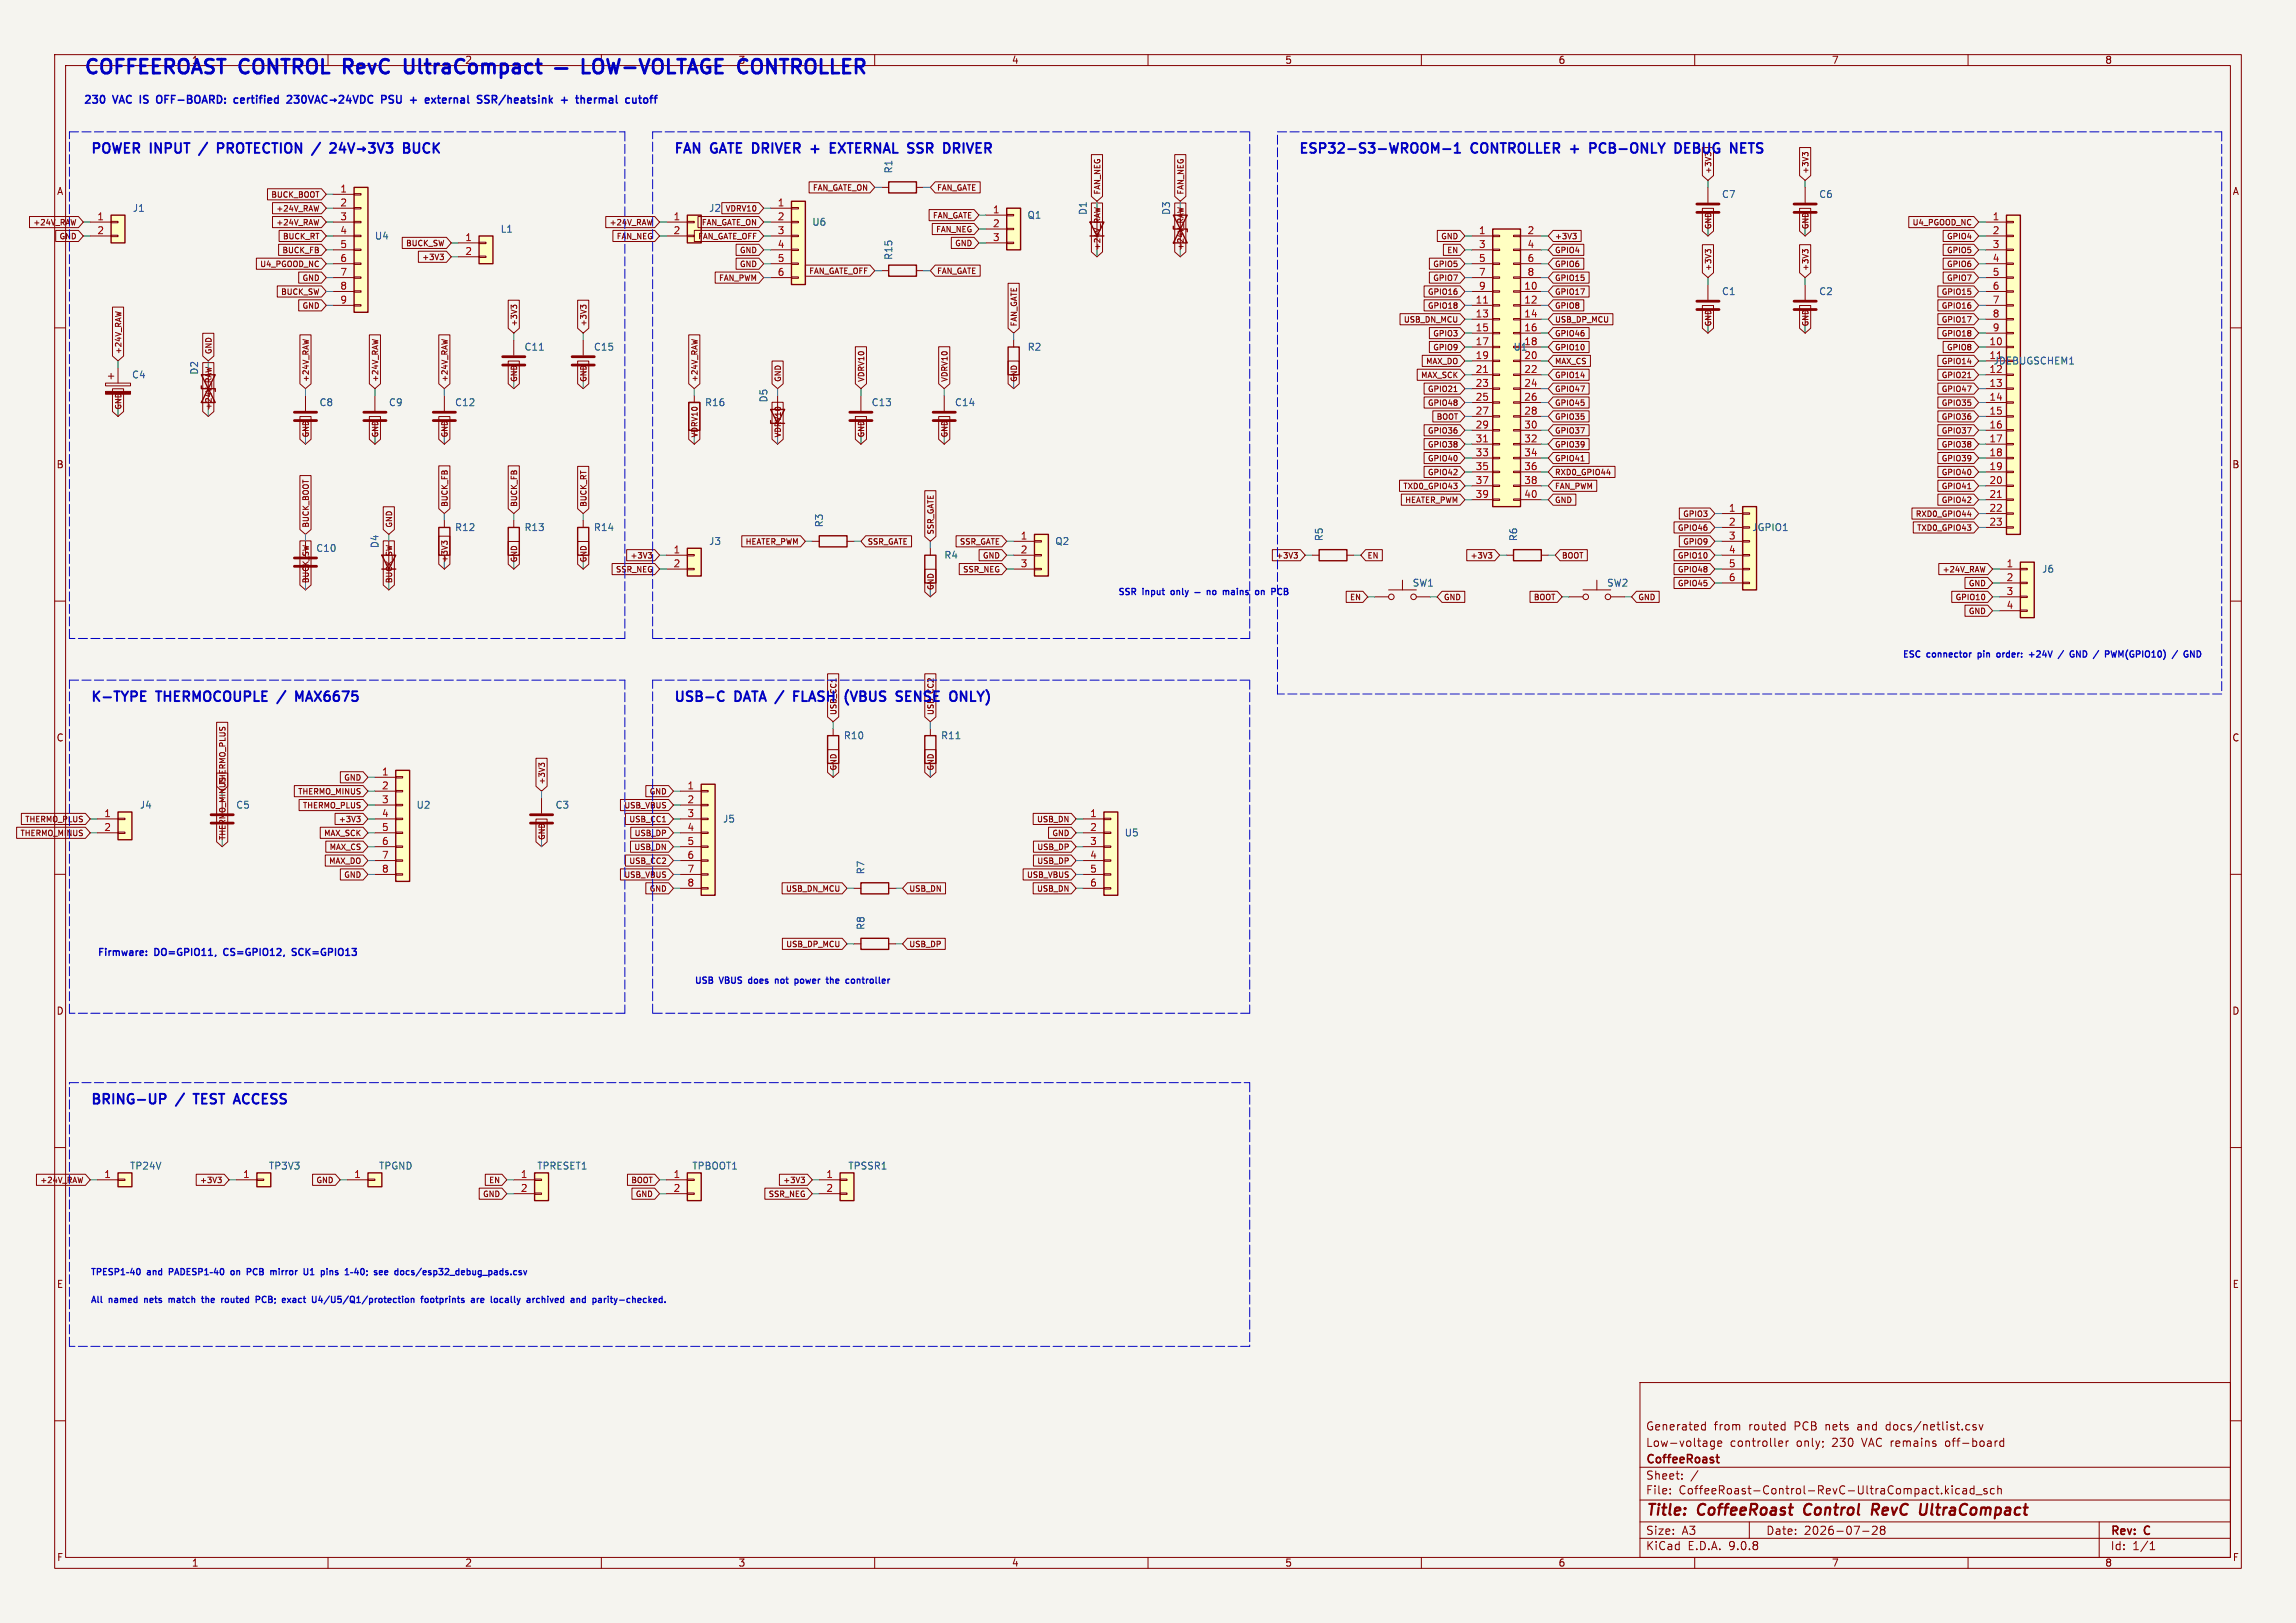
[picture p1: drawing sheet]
<svg xmlns="http://www.w3.org/2000/svg" width="420mm" height="297mm" viewBox="0 0 420 297" stroke-linecap="round" stroke-linejoin="round" font-family="sans-serif">
<defs><g id="words">
<g font-size="3.5" fill="#0000c2">
<text x="15.2" y="13.7">COFFEEROAST CONTROL</text>
<text x="64.1" y="13.7">RevC</text>
<text x="76.2" y="13.7">UltraCompact</text>
<text x="140.4" y="13.7">CONTROLLER</text>
</g>
<g font-size="2.8" fill="#840000">
<text x="301" y="277.9">Title:</text>
<text x="310.6" y="277.9">CoffeeRoast</text>
<text x="330.9" y="277.9">Control</text>
<text x="344.1" y="277.9">RevC</text>
<text x="353.6" y="277.9">UltraCompact</text>
</g>
<g font-size="2.5" fill="#0000c2">
<text x="16.5" y="28.2">POWER</text>
<text x="27.6" y="28.2">INPUT</text>
<text x="41.3" y="28.2">PROTECTION</text>
<text x="59.5" y="28.2">/</text>
<text x="77.5" y="28.2">BUCK</text>
<text x="123.2" y="28.2">FAN</text>
<text x="130.2" y="28.2">GATE DRIVER</text>
<text x="149.9" y="28.2">+</text>
<text x="154.1" y="28.2">EXTERNAL SSR</text>
<text x="176.3" y="28.2">DRIVER</text>
<text x="237.5" y="28.2">ESP32-S3-WROOM-1</text>
<text x="269.3" y="28.2">CONTROLLER +</text>
<text x="292.4" y="28.2">PCB-ONLY</text>
<text x="308.7" y="28.2">DEBUG</text>
<text x="319.5" y="28.2">NETS</text>
<text x="16.5" y="128.5">K-TYPE</text>
<text x="28.8" y="128.5">THERMOCOUPLE</text>
<text x="55.6" y="128.5">MAX6675</text>
<text x="123.2" y="128.5">USB-C</text>
<text x="134.6" y="128.5">DATA /</text>
<text x="146.7" y="128.5">FLASH</text>
<text x="156.9" y="128.5">(VBUS</text>
<text x="167" y="128.5">SENSE</text>
<text x="177.5" y="128.5">ONLY)</text>
<text x="16.5" y="202.2">BRING-UP</text>
<text x="32.5" y="202.2">/</text>
<text x="36.4" y="202.2">TEST</text>
<text x="44.5" y="202.2">ACCESS</text>
</g>
<g font-size="2.1" fill="#840000">
<text x="301" y="262">Generated</text>
<text x="313.5" y="262">from</text>
<text x="319.9" y="262">routed</text>
<text x="328.4" y="262">PCB</text>
<text x="334.2" y="262">nets</text>
<text x="340.2" y="262">and</text>
<text x="345.6" y="262">docs/netlist.csv</text>
<text x="301" y="268.2">CoffeeRoast</text>
<text x="301" y="265">Low-voltage</text>
<text x="316.4" y="265">controller</text>
<text x="328.7" y="265">only;</text>
<text x="335.3" y="265">230</text>
<text x="340.9" y="265">VAC remains</text>
<text x="356.4" y="265">off-board</text>
<text x="301" y="273.7">File:</text>
<text x="301" y="271">Sheet:</text>
<text x="307.1" y="273.7">CoffeeRoast-Control-RevC-UltraCompact.kicad_sch</text>
<text x="301" y="281.1">Size:</text>
<text x="307.6" y="281.1">A3</text>
<text x="323" y="281.1">Date:</text>
<text x="330" y="281.1">2026-07-28</text>
<text x="386" y="281.3">Rev:</text>
<text x="392.4" y="281.3">C</text>
<text x="301" y="283.9">KiCad</text>
<text x="308.7" y="283.9">E.D.A.</text>
<text x="316.3" y="283.9">9.0.8</text>
<text x="386" y="283.9">Id:</text>
<text x="390.1" y="283.9">1/1</text>
</g>
<g font-size="1.9" fill="#0000c2">
<text x="15.2" y="19.1">230</text>
<text x="20.9" y="19.1">VAC IS</text>
<text x="29.9" y="19.1">OFF-BOARD:</text>
<text x="44.6" y="19.1">certified</text>
<text x="72.7" y="19.1">PSU</text>
<text x="81.8" y="19.1">external</text>
<text x="91.9" y="19.1">SSR/heatsink</text>
<text x="107.8" y="19.1">+</text>
<text x="111.1" y="19.1">thermal</text>
</g>
<g font-size="1.8" fill="#840000">
<text x="35" y="11.9">1</text>
<text x="185" y="11.9">4</text>
<text x="235" y="11.9">5</text>
<text x="285" y="11.9">6</text>
<text x="335" y="11.9">7</text>
<text x="385" y="11.9">8</text>
<text x="10.3" y="35.9">A</text>
<text x="408.3" y="35.9">A</text>
<text x="10.3" y="85.9">B</text>
<text x="408.2" y="85.9">B</text>
<text x="10.3" y="135.9">C</text>
<text x="408.2" y="135.9">C</text>
<text x="10.3" y="185.9">D</text>
<text x="408.2" y="185.9">D</text>
<text x="10.3" y="235.9">E</text>
<text x="408.3" y="235.9">E</text>
<text x="10.3" y="285.9">F</text>
<text x="35" y="286.9">1</text>
<text x="85" y="286.9">2</text>
<text x="135" y="286.9">3</text>
<text x="185" y="286.9">4</text>
<text x="235" y="286.9">5</text>
<text x="285" y="286.9">6</text>
<text x="335" y="286.9">7</text>
<text x="385" y="286.9">8</text>
<text x="408.3" y="285.9">F</text>
</g>
<g font-size="1.8" fill="#0000c2">
<text x="85" y="11.9">2</text>
<text x="135" y="11.9">3</text>
<text x="17.8" y="175">Firmware:</text>
<text x="28.4" y="175">DO=GPIO11,</text>
<text x="41.5" y="175">CS=GPIO12,</text>
<text x="54.6" y="175">SCK=GPIO13</text>
</g>
<g font-size="1.8" fill="#a90000">
<text x="62.2" y="35.3">1</text>
<text x="17.7" y="40.4">1</text>
<text x="62.2" y="37.8">2</text>
<text x="62.2" y="40.4">3</text>
<text x="123.1" y="40.4">1</text>
<text x="142.2" y="37.8">1</text>
<text x="142.2" y="40.4">2</text>
<text x="181.5" y="39.1">1</text>
<text x="181.5" y="41.7">2</text>
<text x="364.4" y="40.4">1</text>
<text x="17.7" y="42.9">2</text>
<text x="62.2" y="42.9">4</text>
<text x="62.2" y="45.5">5</text>
<text x="85" y="44.2">1</text>
<text x="85" y="46.7">2</text>
<text x="123.1" y="42.9">2</text>
<text x="142.2" y="42.9">3</text>
<text x="142.2" y="45.5">4</text>
<text x="181.5" y="44.2">3</text>
<text x="270.4" y="42.9">1</text>
<text x="270.4" y="45.5">3</text>
<text x="279.3" y="42.9">2</text>
<text x="279.3" y="45.5">4</text>
<text x="364.4" y="42.9">2</text>
<text x="364.4" y="45.5">3</text>
<text x="62.2" y="48">6</text>
<text x="62.2" y="50.5">7</text>
<text x="62.2" y="53.1">8</text>
<text x="142.2" y="48">5</text>
<text x="142.2" y="50.5">6</text>
<text x="270.4" y="48">5</text>
<text x="270.4" y="50.5">7</text>
<text x="270.4" y="53.1">9</text>
<text x="278.7" y="53.1">10</text>
<text x="279.3" y="48">6</text>
<text x="279.3" y="50.5">8</text>
<text x="364.4" y="48">4</text>
<text x="364.4" y="50.5">5</text>
<text x="364.4" y="53.1">6</text>
<text x="62.2" y="55.6">9</text>
<text x="269.8" y="55.6">11</text>
<text x="269.8" y="58.2">13</text>
<text x="278.7" y="55.6">12</text>
<text x="278.7" y="58.2">14</text>
<text x="364.4" y="55.6">7</text>
<text x="364.4" y="58.2">8</text>
<text x="269.8" y="60.7">15</text>
<text x="269.8" y="63.2">17</text>
<text x="269.8" y="65.8">19</text>
<text x="278.7" y="60.7">16</text>
<text x="278.7" y="65.8">20</text>
<text x="363.8" y="63.2">10</text>
<text x="364.4" y="60.7">9</text>
<text x="269.8" y="68.3">21</text>
<text x="269.8" y="70.9">23</text>
<text x="278.7" y="68.3">22</text>
<text x="278.7" y="70.9">24</text>
<text x="363.8" y="70.9">13</text>
<text x="269.8" y="73.4">25</text>
<text x="269.8" y="75.9">27</text>
<text x="278.7" y="73.4">26</text>
<text x="278.7" y="75.9">28</text>
<text x="363.8" y="73.4">14</text>
<text x="363.8" y="75.9">15</text>
<text x="269.8" y="78.5">29</text>
<text x="269.8" y="81">31</text>
<text x="269.8" y="83.6">33</text>
<text x="278.7" y="78.5">30</text>
<text x="278.7" y="81">32</text>
<text x="278.7" y="83.6">34</text>
<text x="363.8" y="78.5">16</text>
<text x="363.8" y="81">17</text>
<text x="363.8" y="83.6">18</text>
<text x="269.8" y="86.1">35</text>
<text x="269.8" y="88.6">37</text>
<text x="278.7" y="86.1">36</text>
<text x="278.7" y="88.6">38</text>
<text x="363.8" y="86.1">19</text>
<text x="363.8" y="88.6">20</text>
<text x="269.8" y="91.2">39</text>
<text x="278.7" y="91.2">40</text>
<text x="316.2" y="93.7">1</text>
<text x="363.8" y="91.2">21</text>
<text x="363.8" y="93.7">22</text>
<text x="123.1" y="101.3">1</text>
<text x="186.6" y="98.8">1</text>
<text x="186.6" y="101.3">2</text>
<text x="316.2" y="96.3">2</text>
<text x="316.2" y="98.8">3</text>
<text x="316.2" y="101.3">4</text>
<text x="363.8" y="96.3">23</text>
<text x="123.1" y="103.9">2</text>
<text x="186.6" y="103.9">3</text>
<text x="316.2" y="103.9">5</text>
<text x="316.2" y="106.4">6</text>
<text x="367" y="103.9">1</text>
<text x="367" y="106.4">2</text>
<text x="367" y="109">3</text>
<text x="367" y="111.5">4</text>
<text x="69.8" y="142">1</text>
<text x="19" y="149.6">1</text>
<text x="69.8" y="144.5">2</text>
<text x="69.8" y="147.1">3</text>
<text x="69.8" y="149.6">4</text>
<text x="125.7" y="144.5">1</text>
<text x="125.7" y="147.1">2</text>
<text x="125.7" y="149.6">3</text>
<text x="199.3" y="149.6">1</text>
<text x="19" y="152.1">2</text>
<text x="69.8" y="152.1">5</text>
<text x="69.8" y="154.7">6</text>
<text x="125.7" y="152.1">4</text>
<text x="125.7" y="154.7">5</text>
<text x="199.3" y="152.1">2</text>
<text x="199.3" y="154.7">3</text>
<text x="69.8" y="157.2">7</text>
<text x="69.8" y="159.8">8</text>
<text x="125.7" y="157.2">6</text>
<text x="125.7" y="159.8">7</text>
<text x="199.3" y="157.2">4</text>
<text x="199.3" y="159.8">5</text>
<text x="125.7" y="162.3">8</text>
<text x="199.3" y="162.3">6</text>
<text x="19" y="215.6">1</text>
<text x="44.4" y="215.6">1</text>
<text x="64.7" y="215.6">1</text>
<text x="95.2" y="215.6">1</text>
<text x="123.1" y="215.6">1</text>
<text x="151.1" y="215.6">1</text>
<text x="95.2" y="218.2">2</text>
<text x="123.1" y="218.2">2</text>
<text x="151.1" y="218.2">2</text>
</g>
<g font-size="1.8" fill="#006464">
<text x="163.4" y="31.8" transform="rotate(-90 163.4 31.8)">R1</text>
<text x="24.2" y="39">J1</text>
<text x="129.6" y="39">J2</text>
<text x="148.5" y="41.5">U6</text>
<text x="187.9" y="40.2">Q1</text>
<text x="199" y="39.4" transform="rotate(-90 199 39.4)">D1</text>
<text x="214.2" y="39.4" transform="rotate(-90 214.2 39.4)">D3</text>
<text x="314.9" y="36.4">C7</text>
<text x="332.7" y="36.4">C6</text>
<text x="68.5" y="44">U4</text>
<text x="91.5" y="42.8">L1</text>
<text x="163.4" y="47.7" transform="rotate(-90 163.4 47.7)">R15</text>
<text x="314.9" y="54.2">C1</text>
<text x="332.7" y="54.2">C2</text>
<text x="95.8" y="64.4">C11</text>
<text x="108.5" y="64.4">C15</text>
<text x="187.9" y="64.4">R2</text>
<text x="276.8" y="64.4">U1</text>
<text x="278.7" y="63.2">18</text>
<text x="363.8" y="65.8">11</text>
<text x="24.1" y="69.4">C4</text>
<text x="36.4" y="68.7" transform="rotate(-90 36.4 68.7)">D2</text>
<text x="363.8" y="68.3">12</text>
<text x="364.6" y="66.9">JDEBUGSCHEM1</text>
<text x="58.3" y="74.5">C8</text>
<text x="71" y="74.5">C9</text>
<text x="83.1" y="74.5">C12</text>
<text x="128.9" y="74.5">R16</text>
<text x="140.6" y="73.7" transform="rotate(-90 140.6 73.7)">D5</text>
<text x="159.3" y="74.5">C13</text>
<text x="174.6" y="74.5">C14</text>
<text x="57.7" y="101.2">C10</text>
<text x="69.4" y="100.4" transform="rotate(-90 69.4 100.4)">D4</text>
<text x="83.1" y="97.4">R12</text>
<text x="95.8" y="97.4">R13</text>
<text x="108.5" y="97.4">R14</text>
<text x="129.6" y="99.9">J3</text>
<text x="150.7" y="96.6" transform="rotate(-90 150.7 96.6)">R3</text>
<text x="192.9" y="99.9">Q2</text>
<text x="242.2" y="99.1" transform="rotate(-90 242.2 99.1)">R5</text>
<text x="277.7" y="99.1" transform="rotate(-90 277.7 99.1)">R6</text>
<text x="320.4" y="97.4">JGPIO1</text>
<text x="172.6" y="102.5">R4</text>
<text x="258.3" y="107.5">SW1</text>
<text x="293.9" y="107.5">SW2</text>
<text x="373.5" y="105">J6</text>
<text x="154.3" y="135.5">R10</text>
<text x="172" y="135.5">R11</text>
<text x="25.5" y="148.2">J4</text>
<text x="43.1" y="148.2">C5</text>
<text x="76.1" y="148.2">U2</text>
<text x="101.5" y="148.2">C3</text>
<text x="132.2" y="150.7">J5</text>
<text x="205.6" y="153.3">U5</text>
<text x="158.3" y="160.1" transform="rotate(-90 158.3 160.1)">R7</text>
<text x="158.3" y="170.3" transform="rotate(-90 158.3 170.3)">R8</text>
<text x="23.7" y="214.2">TP24V</text>
<text x="49.1" y="214.2">TP3V3</text>
<text x="69.2" y="214.2">TPGND</text>
<text x="98.2" y="214.2">TPRESET1</text>
<text x="126.5" y="214.2">TPBOOT1</text>
<text x="155.1" y="214.2">TPSSR1</text>
</g>
<g font-size="1.6" fill="#0000c2">
<text x="204.5" y="109">SSR</text>
<text x="209.1" y="109">input</text>
<text x="214.7" y="109">only</text>
<text x="225.6" y="109">mains</text>
<text x="232" y="109">on</text>
<text x="235.4" y="109">PCB</text>
<text x="348" y="120.4">ESC</text>
<text x="352.6" y="120.4">connector</text>
<text x="362.3" y="120.4">pin</text>
<text x="366.3" y="120.4">order:</text>
<text x="372.6" y="120.4">+24V</text>
<text x="378.5" y="120.4">/</text>
<text x="381" y="120.4">GND</text>
<text x="385.9" y="120.4">/</text>
<text x="388.4" y="120.4">PWM(GPIO10)</text>
<text x="401.2" y="120.4">/</text>
<text x="127" y="180.1">USB</text>
<text x="131.8" y="180.1">VBUS</text>
<text x="137.5" y="180.1">does</text>
<text x="142.8" y="180.1">not</text>
<text x="146.8" y="180.1">power</text>
<text x="153.1" y="180.1">the</text>
<text x="157.1" y="180.1">controller</text>
<text x="27" y="233.4">and</text>
<text x="43.2" y="233.4">on</text>
<text x="46.6" y="233.4">PCB</text>
<text x="51.4" y="233.4">mirror</text>
<text x="58" y="233.4">U1</text>
<text x="61.6" y="233.4">pins</text>
<text x="72.2" y="233.4">see</text>
<text x="76.4" y="233.4">docs/esp32_debug_pads.csv</text>
<text x="16.5" y="238.5">All</text>
<text x="20" y="238.5">named</text>
<text x="26.9" y="238.5">nets</text>
<text x="31.9" y="238.5">match</text>
<text x="38.4" y="238.5">the</text>
<text x="42.4" y="238.5">routed</text>
<text x="49.2" y="238.5">PCB;</text>
<text x="54.5" y="238.5">exact</text>
<text x="60.4" y="238.5">U4/U5/Q1/protection</text>
<text x="80.8" y="238.5">footprints</text>
<text x="90.4" y="238.5">are</text>
<text x="94.5" y="238.5">locally</text>
<text x="101.5" y="238.5">archived</text>
<text x="110" y="238.5">and</text>
<text x="114.5" y="238.5">parity-checked.</text>
</g>
<g font-size="1.4" fill="#840000">
<text x="148.6" y="35.1">FAN_GATE_ON</text>
<text x="171.3" y="35.1">FAN_GATE</text>
<text x="201.5" y="35.7" transform="rotate(-90 201.5 35.7)">FAN_NEG</text>
<text x="216.7" y="35.7" transform="rotate(-90 216.7 35.7)">FAN_NEG</text>
<text x="313.2" y="31.9" transform="rotate(-90 313.2 31.9)">+3V3</text>
<text x="331" y="31.9" transform="rotate(-90 331 31.9)">+3V3</text>
<text x="6" y="41.4">+24V_RAW</text>
<text x="49.5" y="36.4">BUCK_BOOT</text>
<text x="50.4" y="38.9">+24V_RAW</text>
<text x="50.4" y="41.4">+24V_RAW</text>
<text x="111.4" y="41.4">+24V_RAW</text>
<text x="128.2" y="41.4">FAN_GATE_ON</text>
<text x="132.6" y="38.9">VDRV10</text>
<text x="170.5" y="40.2">FAN_GATE</text>
<text x="349.7" y="41.4">U4_PGOOD_NC</text>
<text x="10.7" y="44">GND</text>
<text x="51.5" y="46.5">BUCK_FB</text>
<text x="51.6" y="44">BUCK_RT</text>
<text x="74.1" y="45.3">BUCK_SW</text>
<text x="77.1" y="47.8">+3V3</text>
<text x="112.7" y="44">FAN_NEG</text>
<text x="127.6" y="44">FAN_GATE_OFF</text>
<text x="135.2" y="46.5">GND</text>
<text x="171.1" y="42.7">FAN_NEG</text>
<text x="174.6" y="45.3">GND</text>
<text x="201.5" y="45.8" transform="rotate(-90 201.5 45.8)">+24V_RAW</text>
<text x="216.7" y="45.8" transform="rotate(-90 216.7 45.8)">+24V_RAW</text>
<text x="263.5" y="44">GND</text>
<text x="264.6" y="46.5">EN</text>
<text x="284.4" y="46.5">GPIO4</text>
<text x="284.4" y="44">+3V3</text>
<text x="313.2" y="42" transform="rotate(-90 313.2 42)">GND</text>
<text x="331" y="42" transform="rotate(-90 331 42)">GND</text>
<text x="356" y="44">GPIO4</text>
<text x="356" y="46.5">GPIO5</text>
<text x="47.5" y="49.1">U4_PGOOD_NC</text>
<text x="55.2" y="51.6">GND</text>
<text x="131.4" y="51.6">FAN_PWM</text>
<text x="135.2" y="49.1">GND</text>
<text x="147.9" y="50.3">FAN_GATE_OFF</text>
<text x="171.3" y="50.3">FAN_GATE</text>
<text x="262" y="49.1">GPIO5</text>
<text x="262" y="51.6">GPIO7</text>
<text x="284.4" y="51.6">GPIO15</text>
<text x="284.4" y="49.1">GPIO6</text>
<text x="313.2" y="49.7" transform="rotate(-90 313.2 49.7)">+3V3</text>
<text x="331" y="49.7" transform="rotate(-90 331 49.7)">+3V3</text>
<text x="356" y="49.1">GPIO6</text>
<text x="356" y="51.6">GPIO7</text>
<text x="51.3" y="54.1">BUCK_SW</text>
<text x="55.2" y="56.7">GND</text>
<text x="94.8" y="59.8" transform="rotate(-90 94.8 59.8)">+3V3</text>
<text x="107.5" y="59.8" transform="rotate(-90 107.5 59.8)">+3V3</text>
<text x="186.2" y="59.8" transform="rotate(-90 186.2 59.8)">FAN_GATE</text>
<text x="256.7" y="59.2">USB_DN_MCU</text>
<text x="261.1" y="54.1">GPIO16</text>
<text x="261.1" y="56.7">GPIO18</text>
<text x="284.4" y="54.1">GPIO17</text>
<text x="284.4" y="56.7">GPIO8</text>
<text x="284.4" y="59.2">USB_DP_MCU</text>
<text x="313.2" y="59.8" transform="rotate(-90 313.2 59.8)">GND</text>
<text x="331" y="59.8" transform="rotate(-90 331 59.8)">GND</text>
<text x="355" y="59.2">GPIO17</text>
<text x="355" y="54.1">GPIO15</text>
<text x="355" y="56.7">GPIO16</text>
<text x="22.4" y="64.9" transform="rotate(-90 22.4 64.9)">+24V_RAW</text>
<text x="38.9" y="64.9" transform="rotate(-90 38.9 64.9)">GND</text>
<text x="262" y="61.8">GPIO3</text>
<text x="262" y="64.3">GPIO9</text>
<text x="284.4" y="64.3">GPIO10</text>
<text x="284.4" y="61.8">GPIO46</text>
<text x="355" y="61.8">GPIO18</text>
<text x="356" y="64.3">GPIO8</text>
<text x="56.7" y="70" transform="rotate(-90 56.7 70)">+24V_RAW</text>
<text x="69.4" y="70" transform="rotate(-90 69.4 70)">+24V_RAW</text>
<text x="82.1" y="70" transform="rotate(-90 82.1 70)">+24V_RAW</text>
<text x="94.8" y="70" transform="rotate(-90 94.8 70)">GND</text>
<text x="107.5" y="70" transform="rotate(-90 107.5 70)">GND</text>
<text x="127.8" y="70" transform="rotate(-90 127.8 70)">+24V_RAW</text>
<text x="143" y="70" transform="rotate(-90 143 70)">GND</text>
<text x="158.3" y="70" transform="rotate(-90 158.3 70)">VDRV10</text>
<text x="173.5" y="70" transform="rotate(-90 173.5 70)">VDRV10</text>
<text x="186.2" y="70" transform="rotate(-90 186.2 70)">GND</text>
<text x="259.8" y="69.4">MAX_SCK</text>
<text x="260.7" y="66.8">MAX_DO</text>
<text x="261.1" y="71.9">GPIO21</text>
<text x="284.4" y="71.9">GPIO47</text>
<text x="284.4" y="69.4">GPIO14</text>
<text x="284.4" y="66.8">MAX_CS</text>
<text x="355" y="69.4">GPIO21</text>
<text x="355" y="66.8">GPIO14</text>
<text x="355" y="71.9">GPIO47</text>
<text x="22.4" y="75.1" transform="rotate(-90 22.4 75.1)">GND</text>
<text x="38.9" y="75.1" transform="rotate(-90 38.9 75.1)">+24V_RAW</text>
<text x="261.1" y="74.5">GPIO48</text>
<text x="262.7" y="77">BOOT</text>
<text x="284.4" y="77">GPIO35</text>
<text x="284.4" y="74.5">GPIO45</text>
<text x="355" y="74.5">GPIO35</text>
<text x="355" y="77">GPIO36</text>
<text x="56.7" y="80.1" transform="rotate(-90 56.7 80.1)">GND</text>
<text x="69.4" y="80.1" transform="rotate(-90 69.4 80.1)">GND</text>
<text x="82.1" y="80.1" transform="rotate(-90 82.1 80.1)">GND</text>
<text x="127.8" y="80.1" transform="rotate(-90 127.8 80.1)">VDRV10</text>
<text x="143" y="80.1" transform="rotate(-90 143 80.1)">VDRV10</text>
<text x="158.3" y="80.1" transform="rotate(-90 158.3 80.1)">GND</text>
<text x="173.5" y="80.1" transform="rotate(-90 173.5 80.1)">GND</text>
<text x="261.1" y="79.5">GPIO36</text>
<text x="261.1" y="82.1">GPIO38</text>
<text x="284.4" y="79.5">GPIO37</text>
<text x="284.4" y="82.1">GPIO39</text>
<text x="355" y="82.1">GPIO38</text>
<text x="355" y="79.5">GPIO37</text>
<text x="256.6" y="89.7">TXD0_GPIO43</text>
<text x="261.1" y="84.6">GPIO40</text>
<text x="261.1" y="87.2">GPIO42</text>
<text x="284.4" y="84.6">GPIO41</text>
<text x="284.4" y="87.2">RXD0_GPIO44</text>
<text x="284.4" y="89.7">FAN_PWM</text>
<text x="355" y="87.2">GPIO40</text>
<text x="355" y="84.6">GPIO39</text>
<text x="355" y="89.7">GPIO41</text>
<text x="82.1" y="92.8" transform="rotate(-90 82.1 92.8)">BUCK_FB</text>
<text x="94.8" y="92.8" transform="rotate(-90 94.8 92.8)">BUCK_FB</text>
<text x="107.5" y="92.8" transform="rotate(-90 107.5 92.8)">BUCK_RT</text>
<text x="256.9" y="92.2">HEATER_PWM</text>
<text x="284.4" y="92.2">GND</text>
<text x="307.7" y="94.8">GPIO3</text>
<text x="350.3" y="94.8">RXD0_GPIO44</text>
<text x="355" y="92.2">GPIO42</text>
<text x="56.7" y="96.6" transform="rotate(-90 56.7 96.6)">BUCK_BOOT</text>
<text x="71.9" y="96.6" transform="rotate(-90 71.9 96.6)">GND</text>
<text x="136.2" y="99.9">HEATER_PWM</text>
<text x="158.6" y="99.9">SSR_GATE</text>
<text x="171" y="97.9" transform="rotate(-90 171 97.9)">SSR_GATE</text>
<text x="175.4" y="99.9">SSR_GATE</text>
<text x="306.8" y="97.3">GPIO46</text>
<text x="307.7" y="99.9">GPIO9</text>
<text x="350.5" y="97.3">TXD0_GPIO43</text>
<text x="56.7" y="106.8" transform="rotate(-90 56.7 106.8)">BUCK_SW</text>
<text x="71.9" y="106.8" transform="rotate(-90 71.9 106.8)">BUCK_SW</text>
<text x="82.1" y="103" transform="rotate(-90 82.1 103)">+3V3</text>
<text x="94.8" y="103" transform="rotate(-90 94.8 103)">GND</text>
<text x="107.5" y="103" transform="rotate(-90 107.5 103)">GND</text>
<text x="112.5" y="104.9">SSR_NEG</text>
<text x="115.2" y="102.4">+3V3</text>
<text x="176" y="104.9">SSR_NEG</text>
<text x="179.7" y="102.4">GND</text>
<text x="233.3" y="102.4">+3V3</text>
<text x="250.1" y="102.4">EN</text>
<text x="268.9" y="102.4">+3V3</text>
<text x="285.6" y="102.4">BOOT</text>
<text x="306.8" y="104.9">GPIO48</text>
<text x="306.8" y="107.5">GPIO45</text>
<text x="306.8" y="102.4">GPIO10</text>
<text x="355.2" y="104.9">+24V_RAW</text>
<text x="360" y="107.5">GND</text>
<text x="171" y="108.1" transform="rotate(-90 171 108.1)">GND</text>
<text x="246.8" y="110">EN</text>
<text x="264" y="110">GND</text>
<text x="280.4" y="110">BOOT</text>
<text x="299.6" y="110">GND</text>
<text x="357.6" y="110">GPIO10</text>
<text x="360" y="112.6">GND</text>
<text x="41.4" y="143.6" transform="rotate(-90 41.4 143.6)">THERMO_PLUS</text>
<text x="62.8" y="143">GND</text>
<text x="99.9" y="143.6" transform="rotate(-90 99.9 143.6)">+3V3</text>
<text x="153.2" y="141.1" transform="rotate(-90 153.2 141.1)">GND</text>
<text x="171" y="141.1" transform="rotate(-90 171 141.1)">GND</text>
<text x="54.4" y="145.6">THERMO_MINUS</text>
<text x="55.3" y="148.1">THERMO_PLUS</text>
<text x="114.1" y="148.1">USB_VBUS</text>
<text x="118.7" y="145.6">GND</text>
<text x="3.6" y="153.2">THERMO_MINUS</text>
<text x="4.5" y="150.7">THERMO_PLUS</text>
<text x="59.1" y="153.2">MAX_SCK</text>
<text x="60.2" y="155.7">MAX_CS</text>
<text x="61.8" y="150.7">+3V3</text>
<text x="99.9" y="153.8" transform="rotate(-90 99.9 153.8)">GND</text>
<text x="115" y="150.7">USB_CC1</text>
<text x="115.9" y="155.7">USB_DN</text>
<text x="115.9" y="153.2">USB_DP</text>
<text x="189.6" y="150.7">USB_DN</text>
<text x="189.6" y="155.7">USB_DP</text>
<text x="192.4" y="153.2">GND</text>
<text x="60.1" y="158.3">MAX_DO</text>
<text x="62.8" y="160.8">GND</text>
<text x="114.1" y="160.8">USB_VBUS</text>
<text x="115" y="158.3">USB_CC2</text>
<text x="187.7" y="160.8">USB_VBUS</text>
<text x="189.6" y="158.3">USB_DP</text>
<text x="118.7" y="163.4">GND</text>
<text x="143.6" y="163.4">USB_DN_MCU</text>
<text x="166.2" y="163.4">USB_DN</text>
<text x="189.6" y="163.4">USB_DN</text>
<text x="143.7" y="173.5">USB_DP_MCU</text>
<text x="166.2" y="173.5">USB_DP</text>
<text x="7.2" y="216.7">+24V_RAW</text>
<text x="36.4" y="216.7">+3V3</text>
<text x="57.7" y="216.7">GND</text>
<text x="88.2" y="219.2">GND</text>
<text x="89.3" y="216.7">EN</text>
<text x="115.3" y="216.7">BOOT</text>
<text x="116.2" y="219.2">GND</text>
<text x="140.5" y="219.2">SSR_NEG</text>
<text x="143.1" y="216.7">+3V3</text>
</g>
<g font-size="1.4" fill="#0000c2">
<text x="153.2" y="130.9" transform="rotate(-90 153.2 130.9)">USB_CC1</text>
<text x="171" y="130.9" transform="rotate(-90 171 130.9)">USB_CC2</text>
</g>
<text font-size="1.4" fill="#009600" x="41.4" y="153.8" transform="rotate(-90 41.4 153.8)">THERMO_MINUS</text>
</g></defs>
<path d="M0 0h420v297h-420z" fill="#f5f4ef" stroke="#f5f4ef" stroke-width=".18"/>
<g fill="none" stroke="#840000" stroke-width=".18">
<path d="M10 10h400v277h-400zM12 12h396v273h-396zM110 10v2M210 10v2M260 10v2M310 10v2M360 10v2M161.3 34.3h1.3M167.6 34.3h1.3M10 60h2M157.5 72.4v2.8M157.5 77.2v2.8"/>
<path d="M408 60h2M81.3 95.3v1.2M148.6 99.1h1.3M154.9 99.1h1.3M10 110h2M275.6 101.6h1.3M281.9 101.6h1.3M287 109.2h2.6M289.6 108h5M292.1 106.2v1.8M294.6 109.2h2.6M408 110h2"/>
<path d="M10 160h2M408 160h2M10 210h2M408 210h2M300 253h108v32h-108zM10 260h2M300 278.5h108M300 274.5h108M300 268.5h108M305.5 273.2v.2M305.5 272.5v.1M307.7 270.5v.2"/>
<path d="M307.7 269.8v.1M310.6 269.1l-1.3 1.9M311.4 261.6h.5M311.4 260.8h.5M311.9 260.2v1.5M312.9 264.4l.3 .3 .4-.1M313.6 263.7v1.2l-.3 .3-.4-.1M313.6 263.8l-.4-.1-.3 .3M314.2 264.2l.7-.2v-.2l-.5-.1-.2 .2 .1 .7h.6M320 278.5v3M325.6 263.7l.4 .1 .1 .2-.7 .2M326 264.6l-.4 .1"/>
<path d="M326.4 260.7l.1 .1M326.5 260.2v1.5M326.5 261.6l-.1 .1M326.7 263.7v1M327.2 263.7l-.3 .1-.2 .2M342.5 279.4l.6-.1 .2 .1 .1 .3-1 1.1h1M344.2 279.9l-.3-.3 .3-.3 .5 .1 .1 .2-.3 .3M344.2 279.9l-.3 .3 .1 .4 .2 .2 .5-.1 .1-.2-.1-.4-.2-.2M344.2 279.9h.3M356 272.8l.4 .6M356.4 272.4l-.5 .6M357.1 271.9v.1"/>
<path d="M357.1 272.4v1M358.4 272.5l-.4-.1-.3 .3v.4l.2 .2h.5M359.1 272.5h.6v.9M359.7 272.7l-.5 .1a.29 .29 0 0 0-.2 .3 .29 .29 0 0 0 .2 .3l.5-.1M361.1 272.5l-.4-.1-.3 .3v.4l.1 .2h.6M361.1 271.9v1.5M361.4 273.5h1.2M361.4 260.8l-.3-.1-.2 .2v.2l.5 .2v.3h-.5M362 260.7l.4 1 .3-1M363.4 272.5l-.3-.1-.2 .2v.2l.5 .2v.3h-.5M364.8 272.5l-.4-.1-.3 .3v.4l.1 .2h.6M365.4 272.5l.3-.1 .3 .1 .1 .9"/>
<path d="M365.4 271.9v1.5M366.5 263.8l-.4-.1-.3 .3v.4l.1 .2h.6M366.5 263.2v1.5M384 278.5v6.5M408 260h2M60 285v2M110 285v2M160 285v2M210 285v2M260 285v2M300 281.5h108M310 285v2"/>
<path d="M340.7 280.2h1.2M360 285v2M393.3 283.6h.9M393.3 282.5l.4-.4v1.5"/>
<circle cx="290.1" cy="109.2" r=".51"/>
<circle cx="294.1" cy="109.2" r=".51"/>
</g>
<path d="M330.3 275.5a1.27 1.27 0 0 0 0 1.6M343 276.3l.5 .9M343.4 275.2h-.8l-.2 2M343.5 276.2l-1 .1M352.5 275.2l-.2 1.6" fill="none" stroke="#840000" stroke-width=".4"/>
<path d="M313.9 266.7h.6M314.1 266.2v1.3l.4 .2" fill="none" stroke="#840000" stroke-width=".3"/>
<path d="M162.6 33.3h5v2h-5zM80.3 96.5h2v5.1h-2zM149.9 98h5v2.1h-5zM276.9 100.6h5v2h-5z" fill="none" stroke="#840000" stroke-width=".25"/>
<path d="M155.4 75.4h4.1M155.4 77h4.1" fill="none" stroke="#840000" stroke-width=".51"/>
<path d="M273 41.9h5.1v50.8h-5.1z" fill="#ffffc2"/>
<path d="M273 41.9h5.1v50.8h-5.1z" fill="none" stroke="#840000" stroke-width=".25"/>
<g fill="none" stroke="#840000" stroke-width=".18">
<path d="M269.2 43.2h3.8M269.2 45.7h3.8M269.2 48.3h3.8M269.2 50.8h3.8M269.2 53.3h3.8M269.2 55.9h3.8M269.2 58.4h3.8M273 43.1h1.3v.2h-1.3zM273 45.6h1.3v.2h-1.3zM273 48.1h1.3v.3h-1.3zM273 50.7h1.3v.2h-1.3zM273 53.2h1.3v.3h-1.3z"/>
<path d="M273 55.8h1.3v.2h-1.3zM273 58.3h1.3v.2h-1.3zM276.9 43.1h1.2v.2h-1.2zM276.9 45.6h1.2v.2h-1.2zM276.9 48.1h1.2v.3h-1.2zM276.9 50.7h1.2v.2h-1.2zM276.9 53.2h1.2v.3h-1.2zM276.9 55.8h1.2v.2h-1.2zM276.9 58.3h1.2v.2h-1.2zM278.1 43.2h3.8M278.1 45.7h3.8M278.1 48.3h3.8"/>
<path d="M278.1 50.8h3.8M278.1 53.3h3.8M278.1 55.9h3.8M278.1 58.4h3.8M269.2 61h3.8M269.2 63.5h3.8M269.2 66h3.8M269.2 68.6h3.8M269.2 71.1h3.8M269.2 73.7h3.8M269.2 76.2h3.8M269.2 78.7h3.8"/>
<path d="M273 60.8h1.3v.3h-1.3zM273 63.4h1.3v.2h-1.3zM273 65.9h1.3v.3h-1.3zM273 68.5h1.3v.2h-1.3zM273 71h1.3v.2h-1.3zM273 73.5h1.3v.3h-1.3zM273 76.1h1.3v.2h-1.3zM273 78.6h1.3v.3h-1.3zM276.9 60.8h1.2v.3h-1.2zM276.9 65.9h1.2v.3h-1.2zM276.9 68.5h1.2v.2h-1.2zM276.9 71h1.2v.2h-1.2z"/>
<path d="M276.9 73.5h1.2v.3h-1.2zM276.9 76.1h1.2v.2h-1.2zM276.9 78.6h1.2v.3h-1.2zM278.1 61h3.8M278.1 63.5h3.8M278.1 66h3.8M278.1 68.6h3.8M278.1 71.1h3.8M278.1 73.7h3.8M278.1 76.2h3.8M278.1 78.7h3.8M269.2 81.3h3.8"/>
<path d="M269.2 83.8h3.8M269.2 86.4h3.8M269.2 88.9h3.8M269.2 91.4h3.8M273 81.2h1.3v.2h-1.3zM273 83.7h1.3v.2h-1.3zM273 86.2h1.3v.3h-1.3zM273 88.8h1.3v.2h-1.3zM273 91.3h1.3v.3h-1.3zM276.9 81.2h1.2v.2h-1.2zM276.9 83.7h1.2v.2h-1.2zM276.9 86.2h1.2v.3h-1.2z"/>
<path d="M276.9 88.8h1.2v.2h-1.2zM276.9 91.3h1.2v.3h-1.2zM278.1 81.3h3.8M278.1 83.8h3.8M278.1 86.4h3.8M278.1 88.9h3.8M278.1 91.4h3.8"/>
</g>
<path d="M271.4 55.5h.7M271.4 68.2h.7M271.4 80.9h.7" fill="none" stroke="#a90000" stroke-width=".18"/>
<path d="M369.6 102.9h2.5v10.1h-2.5z" fill="#ffffc2"/>
<path d="M162.6 48.5h5v2h-5zM141 77v.5h2.5M141 74.9h2.5l-1.3 2.6zM369.6 102.9h2.5v10.1h-2.5z" fill="none" stroke="#840000" stroke-width=".25"/>
<path d="M161.3 49.5h1.3M167.6 49.5h1.3M142.2 72.4v7.6M365.8 104.1h3.8M365.8 106.7h3.8M365.8 109.2h3.8M365.8 111.8h3.8M369.6 104h1.2v.3h-1.2zM369.6 106.6h1.2v.2h-1.2zM369.6 109.1h1.2v.2h-1.2zM369.6 111.6h1.2v.3h-1.2z" fill="none" stroke="#840000" stroke-width=".18"/>
<path d="M67.3 214.6h2.5v2.6h-2.5z" fill="#ffffc2"/>
<path d="M67.3 214.6h2.5v2.6h-2.5z" fill="none" stroke="#840000" stroke-width=".25"/>
<path d="M63.5 215.9h3.8M67.3 215.8h1.3v.2h-1.3z" fill="none" stroke="#840000" stroke-width=".18"/>
<path d="M21.6 214.6h2.5v2.6h-2.5z" fill="#ffffc2"/>
<path d="M21.6 214.6h2.5v2.6h-2.5z" fill="none" stroke="#840000" stroke-width=".25"/>
<path d="M17.8 215.9h3.8M21.6 215.8h1.3v.2h-1.3z" fill="none" stroke="#840000" stroke-width=".18"/>
<path d="M47 214.6h2.5v2.6h-2.5z" fill="#ffffc2"/>
<path d="M169.2 134.6h2v5.1h-2zM47 214.6h2.5v2.6h-2.5z" fill="none" stroke="#840000" stroke-width=".25"/>
<path d="M170.2 133.4v1.2M43.2 215.9h3.8M47 215.8h1.3v.2h-1.3z" fill="none" stroke="#840000" stroke-width=".18"/>
<path d="M174.9 135.2h.7" fill="none" stroke="#006464" stroke-width=".18"/>
<path d="M201.9 148.6h2.6v15.2h-2.6z" fill="#ffffc2"/>
<path d="M214.6 39.4h2.6l-2.6 5.1h2.6zM214.6 41.4v.5h2.6v.5M105.7 96.5h2v5.1h-2zM151.4 134.6h2v5.1h-2zM201.9 148.6h2.6v15.2h-2.6zM157.5 161.5h5.1v2.1h-5.1zM157.5 171.7h5.1v2h-5.1z" fill="none" stroke="#840000" stroke-width=".25"/>
<g fill="none" stroke="#840000" stroke-width=".18">
<path d="M215.9 38.1v7.6M106.7 95.3v1.2M152.4 133.4v1.2M198.1 149.9h3.8M198.1 152.4h3.8M198.1 154.9h3.8M198.1 157.5h3.8M201.9 149.7h1.3v.3h-1.3zM201.9 152.3h1.3v.2h-1.3zM201.9 154.8h1.3v.3h-1.3zM201.9 157.4h1.3v.2h-1.3zM201.9 159.9h1.3v.2h-1.3z"/>
<path d="M156.2 162.6h1.3M156.2 172.7h1.3M162.6 162.6h1.2M162.6 172.7h1.2M198.1 160h3.8M198.1 162.6h3.8M201.9 162.4h1.3v.3h-1.3z"/>
</g>
<path d="M87.6 43.2h2.6v5.1h-2.6z" fill="#ffffc2"/>
<path d="M87.6 43.2h2.6v5.1h-2.6zM199.4 40.6h2.5l-1.2 2.6zM199.4 43.2h2.5" fill="none" stroke="#840000" stroke-width=".25"/>
<path d="M200.7 38.1v7.6M83.8 44.5h3.8M83.8 47h3.8M87.6 44.3h1.3v.3h-1.3zM87.6 46.9h1.3v.2h-1.3z" fill="none" stroke="#840000" stroke-width=".18"/>
<path d="M184.1 38.1h2.6v7.6h-2.6z" fill="#ffffc2"/>
<path d="M184.1 38.1h2.6v7.6h-2.6zM184.4 63.5h2v5.1h-2zM241.3 100.6h5.1v2h-5.1z" fill="none" stroke="#840000" stroke-width=".25"/>
<g fill="none" stroke="#840000" stroke-width=".18">
<path d="M180.3 39.4h3.8M184.1 39.2h1.3v.3h-1.3zM180.3 41.9h3.8M180.3 44.5h3.8M184.1 41.8h1.3v.2h-1.3zM184.1 44.3h1.3v.3h-1.3zM172.7 72.4v2.8M172.7 77.2v2.8M185.4 62.2v1.3M240 101.6h1.3M246.4 101.6h1.2M251.5 109.2h2.5"/>
<path d="M254 108h5.1M256.5 106.2v1.8M259.1 109.2h2.5"/>
<circle cx="254.5" cy="109.2" r=".51"/>
<circle cx="258.6" cy="109.2" r=".51"/>
</g>
<path d="M170.7 75.4h4.1M170.7 77h4.1" fill="none" stroke="#840000" stroke-width=".51"/>
<path d="M367 39.4h2.6v58.4h-2.6z" fill="#ffffc2"/>
<path d="M367 39.4h2.6v58.4h-2.6zM93 96.5h2v5.1h-2z" fill="none" stroke="#840000" stroke-width=".25"/>
<g fill="none" stroke="#840000" stroke-width=".18">
<path d="M363.2 40.6h3.8M363.2 43.2h3.8M363.2 45.7h3.8M363.2 48.3h3.8M363.2 50.8h3.8M363.2 53.3h3.8M363.2 55.9h3.8M363.2 58.4h3.8M367 40.5h1.3v.3h-1.3zM367 43.1h1.3v.2h-1.3zM367 45.6h1.3v.2h-1.3zM367 48.1h1.3v.3h-1.3z"/>
<path d="M367 50.7h1.3v.2h-1.3zM367 53.2h1.3v.3h-1.3zM367 55.8h1.3v.2h-1.3zM367 58.3h1.3v.2h-1.3zM106.7 62.2v2.8M106.7 67.1v2.8M363.2 61h3.8M363.2 63.5h3.8M363.2 66h3.8M363.2 68.6h3.8M363.2 71.1h3.8M363.2 73.7h3.8"/>
<path d="M363.2 76.2h3.8M363.2 78.7h3.8M367 60.8h1.3v.3h-1.3zM367 63.4h1.3v.2h-1.3zM367 68.5h1.3v.2h-1.3zM367 71h1.3v.2h-1.3zM367 73.5h1.3v.3h-1.3zM367 76.1h1.3v.2h-1.3zM367 78.6h1.3v.3h-1.3zM94 95.3v1.2M363.2 81.3h3.8M363.2 83.8h3.8"/>
<path d="M363.2 86.4h3.8M363.2 88.9h3.8M363.2 91.4h3.8M363.2 94h3.8M363.2 96.5h3.8M367 81.2h1.3v.2h-1.3zM367 83.7h1.3v.2h-1.3zM367 86.2h1.3v.3h-1.3zM367 88.8h1.3v.2h-1.3zM367 91.3h1.3v.3h-1.3zM367 93.9h1.3v.2h-1.3zM367 96.4h1.3v.2h-1.3z"/>
</g>
<path d="M365.4 91h.7" fill="none" stroke="#a90000" stroke-width=".18"/>
<path d="M104.6 65.3h4.1M104.6 66.8h4.1" fill="none" stroke="#840000" stroke-width=".51"/>
<path d="M125.7 39.4h2.6v5.1h-2.6z" fill="#ffffc2"/>
<path d="M125.7 39.4h2.6v5.1h-2.6zM169.2 101.6h2v5.1h-2z" fill="none" stroke="#840000" stroke-width=".25"/>
<path d="M121.9 40.6h3.8M121.9 43.2h3.8M125.7 40.5h1.3v.3h-1.3zM125.7 43.1h1.3v.2h-1.3zM94 62.2v2.8M94 67.1v2.8M170.2 100.3v1.3" fill="none" stroke="#840000" stroke-width=".18"/>
<path d="M91.9 65.3h4.1M91.9 66.8h4.1" fill="none" stroke="#840000" stroke-width=".51"/>
<path d="M98.7 64.1h.7" fill="none" stroke="#006464" stroke-width=".18"/>
<path d="M189.2 97.8h2.6v7.6h-2.6z" fill="#ffffc2"/>
<path d="M189.2 97.8h2.6v7.6h-2.6z" fill="none" stroke="#840000" stroke-width=".25"/>
<path d="M81.3 72.4v2.8M81.3 77.2v2.8M185.4 99.1h3.8M189.2 98.9h1.3v.3h-1.3zM185.4 101.6h3.8M185.4 104.1h3.8M189.2 101.5h1.3v.2h-1.3zM189.2 104h1.3v.3h-1.3z" fill="none" stroke="#840000" stroke-width=".18"/>
<path d="M79.2 75.4h4.1M79.2 77h4.1" fill="none" stroke="#840000" stroke-width=".51"/>
<path d="M144.8 36.8h2.5v15.3h-2.5z" fill="#ffffc2"/>
<path d="M144.8 36.8h2.5v15.3h-2.5z" fill="none" stroke="#840000" stroke-width=".25"/>
<path d="M141 38.1h3.8M144.8 38h1.2v.2h-1.2zM141 40.6h3.8M141 43.2h3.8M141 45.7h3.8M141 48.3h3.8M141 50.8h3.8M144.8 40.5h1.2v.3h-1.2zM144.8 43.1h1.2v.2h-1.2zM144.8 45.6h1.2v.2h-1.2zM144.8 48.1h1.2v.3h-1.2zM144.8 50.7h1.2v.2h-1.2z" fill="none" stroke="#840000" stroke-width=".18"/>
<path d="M128.3 143.5h2.5v20.3h-2.5z" fill="#ffffc2"/>
<path d="M128.3 143.5h2.5v20.3h-2.5z" fill="none" stroke="#840000" stroke-width=".25"/>
<g fill="none" stroke="#840000" stroke-width=".18">
<path d="M124.5 144.8h3.8M124.5 147.3h3.8M124.5 149.9h3.8M124.5 152.4h3.8M124.5 154.9h3.8M124.5 157.5h3.8M128.3 144.7h1.2v.2h-1.2zM128.3 147.2h1.2v.2h-1.2zM128.3 149.7h1.2v.3h-1.2zM128.3 152.3h1.2v.2h-1.2zM128.3 154.8h1.2v.3h-1.2zM128.3 157.4h1.2v.2h-1.2z"/>
<path d="M128.3 159.9h1.2v.2h-1.2zM124.5 160h3.8M124.5 162.6h3.8M128.3 162.4h1.2v.3h-1.2z"/>
</g>
<path d="M64.8 34.3h2.5v22.9h-2.5z" fill="#ffffc2"/>
<path d="M64.8 34.3h2.5v22.9h-2.5z" fill="none" stroke="#840000" stroke-width=".25"/>
<g fill="none" stroke="#840000" stroke-width=".18">
<path d="M61 35.6h3.8M61 38.1h3.8M64.8 35.4h1.2v.3h-1.2zM64.8 38h1.2v.2h-1.2zM61 40.6h3.8M61 43.2h3.8M61 45.7h3.8M61 48.3h3.8M61 50.8h3.8M61 53.3h3.8M61 55.9h3.8M64.8 40.5h1.2v.3h-1.2z"/>
<path d="M64.8 43.1h1.2v.2h-1.2zM64.8 45.6h1.2v.2h-1.2zM64.8 48.1h1.2v.3h-1.2zM64.8 50.7h1.2v.2h-1.2zM64.8 53.2h1.2v.3h-1.2zM64.8 55.8h1.2v.2h-1.2zM68.6 72.4v2.8M68.6 77.2v2.8"/>
</g>
<path d="M66.5 75.4h4.1M66.5 77h4.1" fill="none" stroke="#840000" stroke-width=".51"/>
<path d="M72.4 141h2.5v20.3h-2.5z" fill="#ffffc2"/>
<path d="M72.4 141h2.5v20.3h-2.5z" fill="none" stroke="#840000" stroke-width=".25"/>
<g fill="none" stroke="#840000" stroke-width=".18">
<path d="M19.3 70.1h4.6v.5h-4.6zM19.8 68.8h1M20.3 68.3v1M21.6 67.3v2.8M21.6 72.1v2.8M55.9 72.4v2.8M55.9 77.2v2.8M68.6 142.2h3.8M68.6 144.8h3.8M68.6 147.3h3.8M68.6 149.9h3.8M68.6 152.4h3.8"/>
<path d="M68.6 154.9h3.8M68.6 157.5h3.8M72.4 142.1h1.3v.3h-1.3zM72.4 144.7h1.3v.2h-1.3zM72.4 147.2h1.3v.2h-1.3zM72.4 149.7h1.3v.3h-1.3zM72.4 152.3h1.3v.2h-1.3zM72.4 154.8h1.3v.3h-1.3zM72.4 157.4h1.3v.2h-1.3zM72.4 159.9h1.3v.2h-1.3zM68.6 160h3.8"/>
</g>
<path d="M53.8 75.4h4.1M53.8 77h4.1" fill="none" stroke="#840000" stroke-width=".51"/>
<path d="M19.3 71.6h4.6v.5h-4.6z" fill="#840000" stroke="#840000" stroke-width=".18"/>
<path d="M125.7 214.6h2.6v5.1h-2.6z" fill="#ffffc2"/>
<path d="M125.7 214.6h2.6v5.1h-2.6z" fill="none" stroke="#840000" stroke-width=".25"/>
<path d="M121.9 215.9h3.8M121.9 218.4h3.8M125.7 215.8h1.3v.2h-1.3zM125.7 218.3h1.3v.3h-1.3z" fill="none" stroke="#840000" stroke-width=".18"/>
<path d="M97.8 214.6h2.5v5.1h-2.5z" fill="#ffffc2"/>
<path d="M36.8 68.6h2.6l-2.6 5.1h2.6zM36.8 70.6v.5h2.6v.5M126 73.7h2v5h-2zM97.8 214.6h2.5v5.1h-2.5z" fill="none" stroke="#840000" stroke-width=".25"/>
<path d="M38.1 67.3v7.6M127 72.4v1.3M94 215.9h3.8M94 218.4h3.8M97.8 215.8h1.3v.2h-1.3zM97.8 218.3h1.3v.3h-1.3z" fill="none" stroke="#840000" stroke-width=".18"/>
<path d="M125.7 100.3h2.6v5.1h-2.6z" fill="#ffffc2"/>
<path d="M125.7 100.3h2.6v5.1h-2.6z" fill="none" stroke="#840000" stroke-width=".25"/>
<path d="M121.9 101.6h3.8M121.9 104.1h3.8M125.7 101.5h1.3v.2h-1.3zM125.7 104h1.3v.3h-1.3z" fill="none" stroke="#840000" stroke-width=".18"/>
<path d="M20.3 39.4h2.6v5.1h-2.6z" fill="#ffffc2"/>
<path d="M20.3 39.4h2.6v5.1h-2.6z" fill="none" stroke="#840000" stroke-width=".25"/>
<g fill="none" stroke="#840000" stroke-width=".18">
<path d="M312.4 34.3v2.8M312.4 39.1v2.8M330.2 34.3v2.8M330.2 39.1v2.8M16.5 40.6h3.8M16.5 43.2h3.8M20.3 40.5h1.3v.3h-1.3zM20.3 43.1h1.3v.2h-1.3zM312.4 52.1v2.8M312.4 56.9v2.8M40.6 146.1v2.7M40.6 150.9v2.8"/>
<path d="M99.1 146.1v2.7M99.1 150.9v2.8"/>
</g>
<path d="M310.4 37.3h4.1M310.4 38.9h4.1M328.2 37.3h4M328.2 38.9h4M310.4 55.1h4.1M310.4 56.6h4.1M38.6 149.1h4.1M38.6 150.6h4.1M97 149.1h4.1M97 150.6h4.1" fill="none" stroke="#840000" stroke-width=".51"/>
<path d="M318.8 92.7h2.5v15.3h-2.5z" fill="#ffffc2"/>
<path d="M318.8 92.7h2.5v15.3h-2.5zM69.8 101.6h2.6l-1.3 2.5zM69.8 104.1h2.6" fill="none" stroke="#840000" stroke-width=".25"/>
<g fill="none" stroke="#840000" stroke-width=".18">
<path d="M55.9 99.1v2.8M71.1 99.1v7.6M315 94h3.8M315 96.5h3.8M315 99.1h3.8M318.8 93.9h1.2v.2h-1.2zM318.8 96.4h1.2v.2h-1.2zM318.8 98.9h1.2v.3h-1.2zM55.9 103.9v2.8M315 101.6h3.8M315 104.1h3.8M315 106.7h3.8"/>
<path d="M318.8 101.5h1.2v.2h-1.2zM318.8 104h1.2v.3h-1.2zM318.8 106.6h1.2v.2h-1.2z"/>
</g>
<path d="M53.8 102.1h4.1M53.8 103.6h4.1" fill="none" stroke="#840000" stroke-width=".51"/>
<path d="M21.6 148.6h2.5v5.1h-2.5z" fill="#ffffc2"/>
<path d="M21.6 148.6h2.5v5.1h-2.5z" fill="none" stroke="#840000" stroke-width=".25"/>
<path d="M17.8 149.9h3.8M17.8 152.4h3.8M21.6 149.7h1.3v.3h-1.3zM21.6 152.3h1.3v.2h-1.3z" fill="none" stroke="#840000" stroke-width=".18"/>
<path d="M153.7 214.6h2.5v5.1h-2.5z" fill="#ffffc2"/>
<path d="M153.7 214.6h2.5v5.1h-2.5z" fill="none" stroke="#840000" stroke-width=".25"/>
<g fill="none" stroke="#840000" stroke-width=".18">
<path d="M5.4 39.6h9l.8 1-.8 1.1h-9zM48.9 34.5h9.9l.9 1.1-.9 1h-9.9zM49.8 37.1h9l.9 1-.9 1h-9zM49.8 39.6h9l.9 1-.9 1.1h-9zM110.8 39.6h9l.8 1-.8 1.1h-9zM127.7 39.6h11.1l.9 1-.9 1.1h-11.1zM132 37.1h6.8l.9 1-.9 1h-6.8zM148 33.3h11.1l.9 1-.9 1h-11.1zM170 38.4h8.2l.9 1-.9 1h-8.2zM171.1 33.3h8.2v2h-8.2l-.9-1zM199.6 37.1h2.1v9l-1 .9-1.1-.9zM199.6 28.3h2.1v7.6l-1 .9-1.1-.9z"/>
<path d="M214.9 28.3h2v7.6l-1 .9-1-.9zM214.9 37.1h2v9l-1 .9-1-.9zM311.4 27h2v5.1l-1 .9-1-.9zM311.4 38.1h2v4.2l-1 .9-1-.9zM329.2 27h2v5.1l-1 .9-1-.9zM329.2 38.1h2v4.2l-1 .9-1-.9zM330.1 28.1l.2-.2h.2l.2 .2M330.1 28.2l-.4-.3v.6M349.2 39.6h11.9l.8 1-.8 1.1h-11.9zM10.2 42.2h4.2l.8 1-.8 1h-4.2zM20.6 56.2h2v9l-1 .8-1-.8zM46.9 47.2h11.9l.9 1.1-.9 1h-11.9z"/>
<path d="M50.7 52.3h8.1l.9 1-.9 1.1h-8.1zM51 44.7h7.8l.9 1-.9 1h-7.8zM51.1 42.2h7.7l.9 1-.9 1h-7.7zM54.6 54.9h4.2l.9 1-.9 1h-4.2zM54.6 49.8h4.2l.9 1-.9 1h-4.2zM73.6 43.4h8.1l.8 1.1-.8 1h-8.1zM76.5 46h5.2l.8 1-.8 1h-5.2zM80.5 46.5h.6l-.3 .4 .3 .1v.3l-.2 .2h-.3M93 54.9h2v5.2l-1 .9-1-.9zM93.9 56.2l-.4-.4v.7M93.9 56l.2-.2h.2l.2 .2M105.7 54.9h2v5.2l-1 .9-1-.9z"/>
<path d="M106.6 56l.2-.2h.2l.2 .2M106.6 56.2l-.4-.4v.7M112.1 42.2h7.7l.8 1-.8 1h-7.7zM127 42.2h11.8l.9 1-.9 1h-11.8zM130.8 49.8h8l.9 1-.9 1h-8zM134.6 44.7h4.2l.9 1-.9 1h-4.2zM134.6 47.2h4.2l.9 1.1-.9 1h-4.2zM147.3 48.5h11.8l.9 1-.9 1h-11.8zM170.5 40.9h7.7l.9 1-.9 1h-7.7zM171.1 48.5h8.2v2h-8.2l-.9-1zM174 43.4h4.2l.9 1.1-.9 1h-4.2zM184.4 51.8h2v8.3l-1 .9-1-.9z"/>
<path d="M256.1 57.4h11l.9 1-.9 1h-11zM260.5 52.3h6.6l.9 1-.9 1.1h-6.6zM260.5 54.9h6.6l.9 1-.9 1h-6.6zM261.5 47.2h5.6l.9 1.1-.9 1h-5.6zM261.5 59.9h5.6l.9 1.1-.9 1h-5.6zM261.5 49.8h5.6l.9 1-.9 1h-5.6zM262.9 42.2h4.2l.9 1-.9 1h-4.2zM264 44.7h3.1l.9 1-.9 1h-3.1zM284.1 52.3h6.6v2.1h-6.6l-.9-1.1zM284.1 54.9h5.6v2h-5.6l-.9-1zM284.1 44.7h5.6v2h-5.6l-.9-1zM284.1 42.2h5.1v2h-5.1l-.9-1z"/>
<path d="M284.1 49.8h6.6v2h-6.6l-.9-1zM284.1 47.2h5.6v2.1h-5.6l-.9-1zM284.1 59.9h6.6v2.1h-6.6l-.9-1zM284.1 57.4h10.9v2h-10.9l-.9-1zM287.7 42.7h.6l-.3 .4M288.1 43.1l.2 .2v.2l-.2 .2M311.4 55.9h2v4.2l-1 .9-1-.9zM311.4 44.8h2v5.1l-1 .9-1-.9zM312.3 46l-.4-.3v.6M312.3 45.9l.2-.2h.3l.2 .2M329.2 55.9h2v4.2l-1 .9-1-.9zM329.2 44.8h2v5.1l-1 .9-1-.9z"/>
<path d="M330.1 45.9l.2-.2h.2l.2 .2M330.1 46l-.4-.3v.6M330.2 52.1v2.8M330.2 56.9v2.8M354.5 57.4h6.6l.8 1-.8 1h-6.6zM354.5 59.9h6.6l.8 1.1-.8 1h-6.6zM354.5 52.3h6.6l.8 1-.8 1.1h-6.6zM354.5 54.9h6.6l.8 1-.8 1h-6.6zM355.4 42.2h5.7l.8 1-.8 1h-5.7zM355.4 47.2h5.7l.8 1.1-.8 1h-5.7zM355.4 49.8h5.7l.8 1-.8 1h-5.7zM355.4 44.7h5.7l.8 1-.8 1h-5.7z"/>
<path d="M20.6 71.1h2v4.2l-1 .9-1-.9zM37.1 66.4h2v8.9l-1 .9-1-.9zM37.1 61h2v4.2l-1 .8-1-.8zM54.9 76.2h2v4.2l-1 .9-1-.9zM54.9 61.3h2v8.9l-1 .9-1-.9zM67.6 61.3h2v8.9l-1 .9-1-.9zM67.6 76.2h2v4.2l-1 .9-1-.9zM80.3 61.3h2v8.9l-1 .9-1-.9zM80.3 76.2h2v4.2l-1 .9-1-.9zM93 66.1h2v4.1l-1 .9-1-.9zM105.7 66.1h2v4.1l-1 .9-1-.9zM126 61.3h2v8.9l-1 .9-1-.9z"/>
<path d="M126 73.6h2v6.8l-1 .9-1-.9zM141.2 66.1h2.1v4.1l-1.1 .9-1-.9zM141.2 73.6h2.1v6.8l-1.1 .9-1-.9zM156.5 63.5h2v6.7l-1 .9-1-.9zM156.5 76.2h2v4.2l-1 .9-1-.9zM171.7 76.2h2v4.2l-1 .9-1-.9zM171.7 63.5h2v6.7l-1 .9-1-.9zM184.4 66.1h2v4.1l-1 .9-1-.9zM259.2 67.6h7.9l.9 1-.9 1h-7.9zM260.2 65h6.9l.9 1-.9 1.1h-6.9zM260.5 77.7h6.6l.9 1-.9 1.1h-6.6zM260.5 72.6h6.6l.9 1.1-.9 1h-6.6z"/>
<path d="M260.5 70.1h6.6l.9 1-.9 1h-6.6zM261.5 62.5h5.6l.9 1-.9 1h-5.6zM262.1 75.2h5l.9 1-.9 1h-5zM266 71.7h.5M284.1 70.1h6.6v2h-6.6l-.9-1zM284.1 67.6h6.6v2h-6.6l-.9-1zM284.1 75.2h6.6v2h-6.6l-.9-1zM284.1 77.7h6.6v2.1h-6.6l-.9-1.1zM284.1 62.5h6.6v2h-6.6l-.9-1zM284.1 72.6h6.6v2.1h-6.6l-.9-1zM284.1 65h6.8v2.1h-6.8l-.9-1.1zM354.5 67.6h6.6l.8 1-.8 1h-6.6z"/>
<path d="M354.5 65h6.6l.8 1-.8 1.1h-6.6zM354.5 70.1h6.6l.8 1-.8 1h-6.6zM354.5 77.7h6.6l.8 1-.8 1.1h-6.6zM354.5 72.6h6.6l.8 1.1-.8 1h-6.6zM354.5 75.2h6.6l.8 1-.8 1h-6.6zM355.4 62.5h5.7l.8 1-.8 1h-5.7zM359.9 69.1h.6M54.9 87h2v9.9l-1 .9-1-.9zM54.9 99h2v8.1l-1 .9-1-.9zM70.1 92.7h2v4.2l-1 .9-1-.9zM70.1 99h2v8.1l-1 .9-1-.9zM80.3 85.3h2v7.8l-1 .9-1-.9z"/>
<path d="M80.3 98.1h2v5.2l-1 .8-1-.8zM81.2 99.4l-.4-.4v.7M81.2 99.2l.2-.2h.2l.2 .2M93 99.1h2v4.2l-1 .8-1-.8zM93 85.3h2v7.8l-1 .9-1-.9zM105.7 85.3h2v7.8l-1 .9-1-.9zM105.7 99.1h2v4.2l-1 .8-1-.8zM135.7 98h10.7l.9 1.1-.9 1h-10.7zM158.4 98h8.3v2.1h-8.3l-.9-1zM169.2 89.8h2v8.4l-1 .9-1-.9zM174.9 98h8.4l.8 1.1-.8 1h-8.4zM256 87.9h11.1l.9 1-.9 1h-11.1z"/>
<path d="M256.3 90.4h10.8l.9 1-.9 1.1h-10.8zM260.5 80.3h6.6l.9 1-.9 1h-6.6zM260.5 82.8h6.6l.9 1-.9 1h-6.6zM260.5 85.3h6.6l.9 1.1-.9 1h-6.6zM265.9 88.4h.6l-.3 .4M266.5 88.9v.4M284.1 90.4h4.2v2.1h-4.2l-.9-1.1zM284.1 82.8h6.6v2h-6.6l-.9-1zM284.1 85.3h11.3v2.1h-11.3l-.9-1zM284.1 80.3h6.6v2h-6.6l-.9-1zM284.1 87.9h8v2h-8l-.9-1zM289.2 84.4h.6"/>
<path d="M293.9 86.6h.7M306.2 95.5h6.6l.9 1-.9 1h-6.6zM307.2 93h5.6l.9 1-.9 1h-5.6zM307.2 98h5.6l.9 1.1-.9 1h-5.6zM349.7 93h11.4l.8 1-.8 1h-11.4zM350 95.5h11.1l.8 1-.8 1h-11.1zM354.5 90.4h6.6l.8 1-.8 1.1h-6.6zM354.5 85.3h6.6l.8 1.1-.8 1h-6.6zM354.5 82.8h6.6l.8 1-.8 1h-6.6zM354.5 87.9h6.6l.8 1-.8 1h-6.6zM354.5 80.3h6.6l.8 1-.8 1h-6.6zM359.9 96h.6l-.3 .4"/>
<path d="M359.9 94.2h.7M359.9 89.4h.6M360.5 96.5v.5M112 103.1h7.8l.8 1-.8 1.1h-7.8zM114.6 100.6h5.2l.8 1-.8 1h-5.2zM118.6 101.1h.6l-.3 .4 .3 .1v.3l-.2 .2h-.3M169.2 104.2h2v4.1l-1 .9-1-.9zM175.5 103.1h7.8l.8 1-.8 1.1h-7.8zM179.1 100.6h4.2l.8 1-.8 1h-4.2zM232.7 100.6h5.2l.9 1-.9 1h-5.2zM236.7 101.1h.6l-.3 .4 .3 .1v.3l-.2 .2h-.3M246.3 108.2h3l.9 1-.9 1h-3z"/>
<path d="M249.8 100.6h3.1v2h-3.1l-.9-1zM263.8 108.2h4.1v2h-4.1l-.9-1zM268.3 100.6h5.1l.9 1-.9 1h-5.1zM272.3 101.1h.6l-.4 .4 .3 .1 .1 .3-.2 .2h-.3M279.9 108.2h5l.8 1-.8 1h-5zM285.4 100.6h5v2h-5l-.9-1zM299.3 108.2h4.2v2h-4.2l-.9-1zM306.2 103.1h6.6l.9 1-.9 1.1h-6.6zM306.2 105.7h6.6l.9 1-.9 1h-6.6zM306.2 100.6h6.6l.9 1-.9 1h-6.6zM354.6 103.1h9l.9 1-.9 1.1h-9zM357 108.2h6.6l.9 1-.9 1h-6.6z"/>
<path d="M359.4 105.7h4.2l.9 1-.9 1h-4.2zM359.4 110.7h4.2l.9 1.1-.9 1h-4.2zM39.6 132.2h2.1v11.7l-1.1 .9-1-.9zM98 138.8h2.1v5.1l-1 .9-1.1-.9zM99 139.9l.2-.2h.2l.2 .2M151.4 137.2h2v4.2l-1 .8-1-.8zM151.4 123.3h2v7.9l-1 .9-1-.9zM169.2 137.2h2v4.2l-1 .8-1-.8zM169.2 123.3h2v7.9l-1 .9-1-.9zM3 151.4h12.6l.9 1-.9 1h-12.6zM3.9 148.8h11.7l.9 1.1-.9 1h-11.7zM39.6 141.5h2.1v12.6l-1.1 .8-1-.8z"/>
<path d="M53.8 143.8h12.6l.9 1-.9 1h-12.6zM54.7 146.3h11.7l.9 1-.9 1h-11.7zM58.6 151.4h7.8l.9 1-.9 1h-7.8zM59.5 156.5h6.9l.9 1-.9 1h-6.9zM59.6 153.9h6.8l.9 1-.9 1.1h-6.8zM61.3 148.8h5.1l.9 1.1-.9 1h-5.1zM62.3 141.2h4.1l.9 1-.9 1.1h-4.1zM62.3 159h4.1l.9 1-.9 1h-4.1zM65.2 149.4h.7l-.4 .4 .3 .1 .1 .3-.2 .2h-.3M98 149.9h2.1v4.2l-1 .8-1.1-.8zM99 140l-.4-.3v.6M113.5 146.3h8.8l.9 1-.9 1h-8.8z"/>
<path d="M113.5 159h8.8l.9 1-.9 1h-8.8zM114.4 148.8h7.9l.9 1.1-.9 1h-7.9zM114.4 156.5h7.9l.9 1-.9 1h-7.9zM115.3 153.9h7l.9 1-.9 1.1h-7zM115.4 151.4h6.9l.9 1-.9 1h-6.9zM118.1 143.8h4.2l.9 1-.9 1h-4.2zM121.2 150.4h.6M187.2 159h8.8l.8 1-.8 1h-8.8zM189 148.8h7l.8 1.1-.8 1h-7zM189 153.9h7l.8 1-.8 1.1h-7zM189 156.5h7l.8 1-.8 1h-7zM191.8 151.4h4.2l.8 1-.8 1h-4.2z"/>
<path d="M118.1 161.5h4.2l.9 1.1-.9 1h-4.2zM143.1 161.5h11l.8 1.1-.8 1h-11zM143.1 171.7h11l.8 1-.8 1h-11zM166 161.5h7v2.1h-7l-.9-1zM166 171.7h6.9v2h-6.9l-.9-1zM189 161.5h7l.8 1.1-.8 1h-7zM6.7 214.9h8.9l.9 1-.9 1h-8.9zM35.9 214.9h5.1l.9 1-.9 1h-5.1zM39.8 215.4h.7l-.4 .4 .3 .1 .1 .3-.2 .2h-.3M57.2 214.9h4.1l.9 1-.9 1h-4.1zM87.7 217.4h4.1l.9 1-.9 1.1h-4.1zM88.8 214.9h3l.9 1-.9 1h-3z"/>
<path d="M114.8 214.9h5l.8 1-.8 1h-5zM115.6 217.4h4.2l.8 1-.8 1.1h-4.2zM139.9 217.4h7.8l.9 1-.9 1.1h-7.8zM142.6 214.9h5.1l.9 1-.9 1h-5.1zM146.5 215.4h.7l-.4 .4 .3 .1 .1 .3-.2 .2h-.3M149.9 215.9h3.8M149.9 218.4h3.8M153.7 215.8h1.2v.2h-1.2zM153.7 218.3h1.2v.3h-1.2z"/>
</g>
<path d="M328.2 55.1h4M328.2 56.6h4" fill="none" stroke="#840000" stroke-width=".51"/>
<g fill="none" stroke="#0000c2" stroke-width=".18" stroke-dasharray="1.7 .6">
<path d="M12.7 24.1h101.6M114.3 24.1v92.7M119.4 24.1h109.2M228.6 24.1v92.7M233.7 24.1h172.7M406.4 24.1v102.9M12.7 116.8v-92.7M114.3 116.8h-101.6M119.4 116.8v-92.7M228.6 116.8h-109.2M12.7 124.5h101.6M114.3 124.5v60.9"/>
<path d="M119.4 124.5h109.2M228.6 124.5v60.9M233.7 127v-102.9M406.4 127h-172.7M12.7 185.4v-60.9M12.7 198.1h215.9M114.3 185.4h-101.6M119.4 185.4v-60.9M228.6 185.4h-109.2M228.6 198.1v48.3M12.7 246.4v-48.3M228.6 246.4h-215.9"/>
</g>
<g fill="none" stroke="#009600" stroke-width=".18">
<path d="M59.7 38.1h1.3M59.7 35.6h1.3M139.7 38.1h1.3M160 34.3h1.3M168.9 34.3h1.3M179.1 39.4h1.2M200.7 36.8v1.3M215.9 36.8v1.3M312.4 33v1.3M330.2 33v1.3M15.2 43.2h1.3M15.2 40.6h1.3"/>
<path d="M59.7 53.3h1.3M59.7 48.3h1.3M59.7 50.8h1.3M59.7 43.2h1.3M59.7 45.7h1.3M59.7 55.9h1.3M59.7 40.6h1.3M82.5 44.5h1.3M82.5 47h1.3M120.6 43.2h1.3M120.6 40.6h1.3M139.7 48.3h1.3"/>
<path d="M139.7 50.8h1.3M139.7 43.2h1.3M139.7 45.7h1.3M139.7 40.6h1.3M160 49.5h1.3M168.9 49.5h1.3M179.1 44.5h1.2M179.1 41.9h1.2M200.7 45.7v1.3M215.9 45.7v1.3M268 53.3h1.2M268 48.3h1.2"/>
<path d="M268 50.8h1.2M268 43.2h1.2M268 45.7h1.2M268 55.9h1.2M268 58.4h1.2M281.9 53.3h1.3M281.9 48.3h1.3M281.9 50.8h1.3M281.9 43.2h1.3M281.9 45.7h1.3M281.9 55.9h1.3M281.9 58.4h1.3"/>
<path d="M312.4 41.9v1.3M312.4 50.8v1.3M312.4 59.7v1.3M330.2 41.9v1.3M330.2 50.8v1.3M330.2 59.7v1.3M361.9 53.3h1.3M361.9 48.3h1.3M361.9 50.8h1.3M361.9 43.2h1.3M361.9 45.7h1.3M361.9 55.9h1.3"/>
<path d="M361.9 40.6h1.3M361.9 58.4h1.3M21.6 66v1.3M21.6 74.9v1.3M38.1 66v1.3M38.1 74.9v1.3M55.9 71.1v1.3M68.6 71.1v1.3M81.3 71.1v1.3M94 61v1.2M94 69.9v1.2M106.7 61v1.2"/>
<path d="M106.7 69.9v1.2M127 71.1v1.3M142.2 71.1v1.3M157.5 71.1v1.3M172.7 71.1v1.3M185.4 61v1.2M185.4 69.9v1.2M268 61h1.2M268 66h1.2M268 73.7h1.2M268 76.2h1.2M268 63.5h1.2"/>
<path d="M268 68.6h1.2M268 78.7h1.2M268 71.1h1.2M281.9 61h1.3M281.9 66h1.3M281.9 73.7h1.3M281.9 76.2h1.3M281.9 63.5h1.3M281.9 68.6h1.3M281.9 78.7h1.3M281.9 71.1h1.3M361.9 61h1.3"/>
<path d="M361.9 66h1.3M361.9 73.7h1.3M361.9 76.2h1.3M361.9 63.5h1.3M361.9 68.6h1.3M361.9 78.7h1.3M361.9 71.1h1.3M55.9 80v1.3M55.9 97.8v1.3M68.6 80v1.3M71.1 97.8v1.3M81.3 80v1.3"/>
<path d="M81.3 94v1.3M94 94v1.3M106.7 94v1.3M127 80v1.3M142.2 80v1.3M147.3 99.1h1.3M156.2 99.1h1.3M157.5 80v1.3M170.2 99.1v1.2M172.7 80v1.3M184.1 99.1h1.3M268 86.4h1.2"/>
<path d="M268 91.4h1.2M268 83.8h1.2M268 88.9h1.2M268 81.3h1.2M281.9 86.4h1.3M281.9 91.4h1.3M281.9 83.8h1.3M281.9 88.9h1.3M281.9 81.3h1.3M313.7 99.1h1.3M313.7 94h1.3M313.7 96.5h1.3"/>
<path d="M361.9 86.4h1.3M361.9 91.4h1.3M361.9 83.8h1.3M361.9 94h1.3M361.9 88.9h1.3M361.9 81.3h1.3M361.9 96.5h1.3M55.9 106.7v1.3M71.1 106.7v1.3M81.3 102.9v1.2M94 102.9v1.2M106.7 102.9v1.2"/>
<path d="M120.6 101.6h1.3M120.6 104.1h1.3M170.2 108v1.2M184.1 101.6h1.3M184.1 104.1h1.3M238.8 101.6h1.2M247.6 101.6h1.3M250.2 109.2h1.3M261.6 109.2h1.3M274.3 101.6h1.3M283.2 101.6h1.3M285.7 109.2h1.3"/>
<path d="M297.2 109.2h1.2M313.7 101.6h1.3M313.7 106.7h1.3M313.7 104.1h1.3M364.5 109.2h1.3M364.5 111.8h1.3M364.5 106.7h1.3M364.5 104.1h1.3M152.4 132.1v1.3M170.2 132.1v1.3M16.5 152.4h1.3M16.5 149.9h1.3"/>
<path d="M40.6 153.7v1.2M67.3 152.4h1.3M67.3 142.2h1.3M67.3 149.9h1.3M67.3 157.5h1.3M67.3 147.3h1.3M67.3 144.8h1.3M67.3 154.9h1.3M99.1 144.8v1.3M99.1 153.7v1.2M123.2 152.4h1.3M123.2 149.9h1.3"/>
<path d="M123.2 157.5h1.3M123.2 147.3h1.3M123.2 144.8h1.3M123.2 154.9h1.3M152.4 141v1.2M170.2 141v1.2M196.8 152.4h1.3M196.8 149.9h1.3M196.8 157.5h1.3M196.8 154.9h1.3M67.3 160h1.3M123.2 162.6h1.3"/>
<path d="M123.2 160h1.3M154.9 162.6h1.3M154.9 172.7h1.3M163.8 162.6h1.3M163.8 172.7h1.3M196.8 162.6h1.3M196.8 160h1.3M16.5 215.9h1.3M41.9 215.9h1.3M62.2 215.9h1.3M92.7 218.4h1.3M92.7 215.9h1.3"/>
<path d="M120.6 218.4h1.3M120.6 215.9h1.3M148.6 218.4h1.3M148.6 215.9h1.3"/>
</g>
<g fill="none" stroke="#0000c2" stroke-width=".23">
<path d="M214.3 108.2v.5M218.6 108.4h.9M220.8 108.1v.7M220.8 108.2l.5-.1v.7M221.9 108.1h.3l.2 .2v.3l-.2 .2-.4-.2zM223.8 108.2l.3-.1 .2 .1M223.8 108.1v.7M224.3 108.2l.1-.1h.3l.1 .7M224.3 108.2v.6M230.7 108.2l.5-.1v.7M230.7 108.1v.7M234.4 107.7v.1"/>
<path d="M234.4 108.7v.1M234.9 108.2h.4M235.3 107.7h-.4v1.1h.5M361.8 119.5v1.1M362 119.5h-.2M365.8 119.6l-.3-.1-.2 .2 .1 .5 .4-.1M371.2 119.8h.9M371.6 119.4v.8M377.5 119.1l-1 1.4M380.5 119.1v1.1l-.6-1.1v1.1M385.1 119.7h.5M385.6 119.1h-.5v1.1"/>
<path d="M387.2 119.1l-.3 1.1M388 119.9l-.4-.8v1.1M400 119.8h.2v.4h-.5l-.1-.2M400.2 119.2h-.5l-.1 .2M402.2 119.1a.62 .62 0 0 1 .4 .6 .62 .62 0 0 1-.4 .5M361.8 120.2h.2M137 179.3v.5M141.8 179.2v.7M141.8 179.3l.5-.1v.7M145.8 179.2l.2 .2v.3l-.2 .2M152 179.2h.4v.7M155.9 179.2l.4 .2v.4l-.4 .1"/>
<path d="M16.8 232.1h.6M17.1 232.1v1.2M17.8 232.7h.5l.1-.5-.6-.1v1.2M18.9 232.7h.4M19.5 232.1h-.6v1.2h.6M20.6 232.2l-.5-.1-.1 .1v.4l.5 .2 .1 .3-.2 .2-.5-.1M21.1 232.7h.5l.1-.5-.6-.1v1.2M22.2 233.3h.6M22.2 232.5l.3-.4v1.2M23.1 232.9h.5M24.2 232.1l-.3 .8h.7M24.4 232.5v.8"/>
<path d="M25.1 232.2l.2-.1a.61 .61 0 0 1 .4 .6 .61 .61 0 0 1-.4 .6l-.3-.5zM26.5 237.6v.8M26.5 237.7h.1M30.9 237.6v.8M30.9 237.7l.3-.1 .2 .2M31 232.7h.5l.1-.5-.6-.1v1.2M31.4 237.8v.6M31.5 237.7l-.1 .1M32 233.3l.3-1.2 .4 1.2M32.1 233h.5M33.1 232.1a.58 .58 0 0 1 .7 .6 .58 .58 0 0 1-.7 .6zM34.2 232.7h.4"/>
<path d="M34.8 232.1h-.6v1.2h.6M35.9 232.2l-.5-.1-.1 .1v.4l.5 .2 .1 .3-.2 .2-.5-.1M36.4 232.7h.5l.1-.5-.6-.1v1.2M36.9 237.6h.4M37 237.2v1l.3 .2M37.5 233.3h.6M37.5 232.5l.3-.4v1.2M37.7 237.2v1.2M38 237.6l-.3 .1M38.4 232.9h.5M39.5 232.1l-.3 .8h.7M39.7 232.5v.8"/>
<path d="M40.4 232.2l.2-.1a.61 .61 0 0 1 .4 .6 .61 .61 0 0 1-.4 .6l-.3-.5zM41.3 237.7l.3-.1 .2 .2v.4l-.5 .1M42.8 232.6l-.3-.1-.3 .2 .2 .5h.4M45.2 232.1h.5l.2 .3-.1 .3h-.6M48.7 237.3a.51 .51 0 0 0-.8 .5 .51 .51 0 0 0 .8 .4M50.5 232.6v.7M53.6 237.7h.5M54 237.9h-.3l-.1 .2v.2l.4 .1M56.8 233.3h.6M56.8 232.5l.3-.4v1.2M60.3 237.2l-1 1.4M60.4 232.6h.4l.1 .7"/>
<path d="M60.4 232.5v.8M64.9 232.9h.7M65.4 232.5v.8M66.1 232.2l.1-.1a.61 .61 0 0 1 .4 .6 .61 .61 0 0 1-.4 .6l-.2-.5zM67.1 232.6v.1M67.2 233.2l-.1 .2M68.9 232.6l-.3-.1-.1 .2v.1l.4 .2v.2h-.4M69.4 232.9l.5-.1v-.2l-.3-.1-.2 .2 .1 .5h.4M70.4 232.9l.5-.1v-.2l-.4-.1-.1 .2v.5h.5M75.3 232.8l.5 .3-.1 .1-.3 .1M75.3 232.6h.4M77 237.6h.4"/>
<path d="M77.4 237.2l-.3 .2v1M77.8 237.7l.3-.1 .2 .2v.3l-.2 .3-.4-.3zM78.8 237.7l.2-.1 .3 .1 .1 .4-.1 .2-.5-.1zM79.7 237.6h.4M79.9 237.2v1l.2 .2M89.9 237.2v1.1M93.5 237.2v1l.2 .2M100.2 237.2v.1M100.2 237.6v.8M100.6 237.6l.3 .8 .3-.8M108.5 237.7l.3-.1 .2 .2-.1 .5h-.4M109.6 237.6l-.1 .1"/>
<path d="M109.6 237.9l-.1 .2 .1 .3M113.3 237.9h.9"/>
</g>
<g fill="none" stroke="#0000c2" stroke-width=".36">
<path d="M37.9 26.1l-1.5 2.3M40.7 26.3l-.8-.1v1.8M40.7 27l-.8 .1M58.6 26.1l-1.6 2.3M61.1 26.2l.2 .1a.48 .48 0 0 1 .1 .6l-1.1 1.1h1.1M62.5 26.1l-.4 1.3h1.1M63 26.8v1.2M63.6 26.2l.6 1.8 .6-1.8M65.4 27.3h1.4M66.4 26.9l.4 .4M66.8 27.3l-.4 .3M67.5 26.2h1.1l-.6 .7a.48 .48 0 0 1 .6 .3v.4l-.2 .3-.7 .1-.2-.2"/>
<path d="M69.1 26.2l.6 1.8 .6-1.8M70.7 26.2h1.1l-.6 .7a.48 .48 0 0 1 .6 .3v.4l-.2 .3-.7 .1-.2-.2M73.9 26.2h.6l.2 .2 .1 .3-.3 .3a.47 .47 0 0 1 .4 .5 .47 .47 0 0 1-.3 .5h-.7zM73.9 27h.6M75.7 26.2v1.4l.3 .4 .5-.1 .2-.3v-1.4M148.4 27.3h1.4M149.1 26.6v1.4M152 26.2h.8M152 28h.8M152 27h.5M153.4 26.2l1.2 1.8M154.6 26.2l-1.2 1.8"/>
<path d="M174.5 26.2h.7a.48 .48 0 0 1 .3 .4 .48 .48 0 0 1-.3 .5h-.7M174.9 27.1l.6 .9M262.5 27.5l.6-1.3v1.8M264 27.3h1.3M266.1 28h1M266.1 26.7l.5-.5v1.8M291.7 26.3l-.8-.1v1.8M291.7 27l-.8 .1M306.5 26.2a.9 .9 0 0 1 1 .9 .9 .9 0 0 1-1 .9zM318.5 27h.6M319.3 26.2h-.8v1.8h.8M25.8 127.4h.6"/>
<path d="M25.8 128.3h.8M25.8 126.5h.8M52.2 126.4l-1.5 2.3M55.4 126.5l-.6 1.3-.6-1.3v1.8M131.6 126.6l.5-.1 .3 .2M132.4 128.1l-.3 .2-.5-.1M145.3 127.4h.6M146.1 126.5h-.8v1.8M155.6 126.5l.6 1.8M165.8 127.4h.5M166.6 126.5h-.8v1.8h.8M175.7 126.5l1.1 1.8"/>
<path d="M29.3 200.2h.7a.48 .48 0 0 1 .3 .4 .48 .48 0 0 1-.3 .5h-.7M35.4 200.2h1M42.9 201.4h.9M43.3 200.2l.6 1.8"/>
</g>
<g fill="none" stroke="#0000c2" stroke-width=".28">
<path d="M19.1 17.7v.9M28.7 18.4a.47 .47 0 0 0 .2 .4 .47 .47 0 0 0 .5 0M29.4 17.5a.46 .46 0 0 0-.5 0 .46 .46 0 0 0-.2 .4M43.5 18l-.4-.1-.3 .3 .2 .6h.5M52.7 17.5h.5l.1 .4-.8 1h.8M53.8 17.5h.9l-.5 .5 .4 .1v.6l-.2 .2-.6-.2M55.3 17.6l.2-.1a.75 .75 0 0 1 .5 .7 .75 .75 0 0 1-.5 .7l-.2-.2-.1-.4zM56.4 17.5l.5 1.4 .4-1.4M57.6 18.9l.5-1.4 .4 1.4M57.7 18.5h.7M59.8 17.6a.56 .56 0 0 0-.7 0 .56 .56 0 0 0-.2 .7 .52 .52 0 0 0 .3 .5 .52 .52 0 0 0 .6-.1M60.4 18.3h1.1"/>
<path d="M61.2 18.1l.3 .2M61.5 18.3l-.3 .3M62.1 17.6l.5-.1 .2 .1 .1 .3-.9 1h.9M63.7 17.4l-.3 1h.9M64.1 17.9v1M64.6 17.5l.5 1.4 .4-1.4M66 17.5a.71 .71 0 0 1 .8 .7 .71 .71 0 0 1-.8 .7zM68.2 17.6a.56 .56 0 0 0-.7 0 .56 .56 0 0 0-.2 .7 .52 .52 0 0 0 .3 .5 .52 .52 0 0 0 .6-.1M69.8 18.2l.7-.1 .1-.2v-.3l-.2-.1h-.6v1.4M72 17.5h-.6l-.2 .2 .1 .4 .6 .2v.4l-.2 .2-.5-.1M77.8 18.4l.7-.1-.1-.3-.4-.1-.2 .2 .1 .7h.5M79 17.9l.7 1"/>
<path d="M79.7 17.9l-.7 1M80 17.9h.6M80.2 17.5v1.2l.4 .2M81.4 17.9h-.3l-.2 .2 .1 .7 .4 .1M81.6 18.3l-.7 .1M90.1 18.2l.6-.1 .2-.2-.1-.3-.2-.1h-.5v1.4M90.4 18.2l.5 .7M92.5 17.4l-1.2 1.8M105.3 17.9h.5M105.5 17.5v1.2l.3 .2M106.3 18.1l.2-.2 .3 .1 .1 .9M106.3 17.5v1.4"/>
<path d="M109.6 18.1l.4-.2 .2 .2M109.6 17.9v1M110.2 18.1v.8M110.6 17.9l-.4 .2M118.9 17.9h.5M119.4 17.5l-.3 .2v1.2M119.7 17.9h.5M120.2 17.5l-.3 .2v1.2"/>
</g>
<g fill="none" stroke="#0000c2" stroke-width=".51">
<path d="M63 12.2h1M64 10.8h-1v2.6M74.1 12.9l.5 .5 .7-.1M101.6 12.5h2.1M106.7 10.8v2.6h1.2M108.9 11a.84 .84 0 0 1 .9-.1 .84 .84 0 0 1 .5 .8v.8a.85 .85 0 0 1-.9 .9 .85 .85 0 0 1-.8-.9v-.8l.1-.5zM111.1 10.8l.6 2.6 .5-1.8 .5 1.8 .6-2.6M114.3 12.4h1.9M117.1 10.8l.8 2.6 .8-2.6M119.8 11a.84 .84 0 0 1 .9-.1 .84 .84 0 0 1 .5 .8v.8a.85 .85 0 0 1-.9 .9 .85 .85 0 0 1-.8-.9v-.8l.1-.5zM122.3 10.8v2.6h1.2M123.9 10.8h1.5"/>
<path d="M124.7 10.8v2.6M125.9 13.4l.8-2.6 .9 2.6M126.1 12.7h1.2M129.8 11a1.05 1.05 0 0 0-1.2 .1 1.05 1.05 0 0 0-.3 1.2 .95 .95 0 0 0 .5 1 .95 .95 0 0 0 1.1-.2v-.8h-.5M131 12.1h.8M132.2 10.8h-1.2v2.6h1.2M135.1 12.3a.95 .95 0 0 0 .5 1 .95 .95 0 0 0 1-.2M136.5 11l.1 .1M139.3 11.7a.85 .85 0 0 0-.8-.9 .85 .85 0 0 0-.9 .9v.8a.85 .85 0 0 0 .9 .9 .85 .85 0 0 0 .8-.9"/>
</g>
<path d="M26.8 174.7v.1M26.8 174.1v.1M39.5 174.8l-.1 .2M41 173.8l-.1 .3 .1 .6M53.4 174.8h.7M54.2 173.6h-.5l-.3 .2 .2 .3 .5 .2" fill="none" stroke="#0000c2" stroke-width=".25"/>
<use href="#words"/>
</svg>
